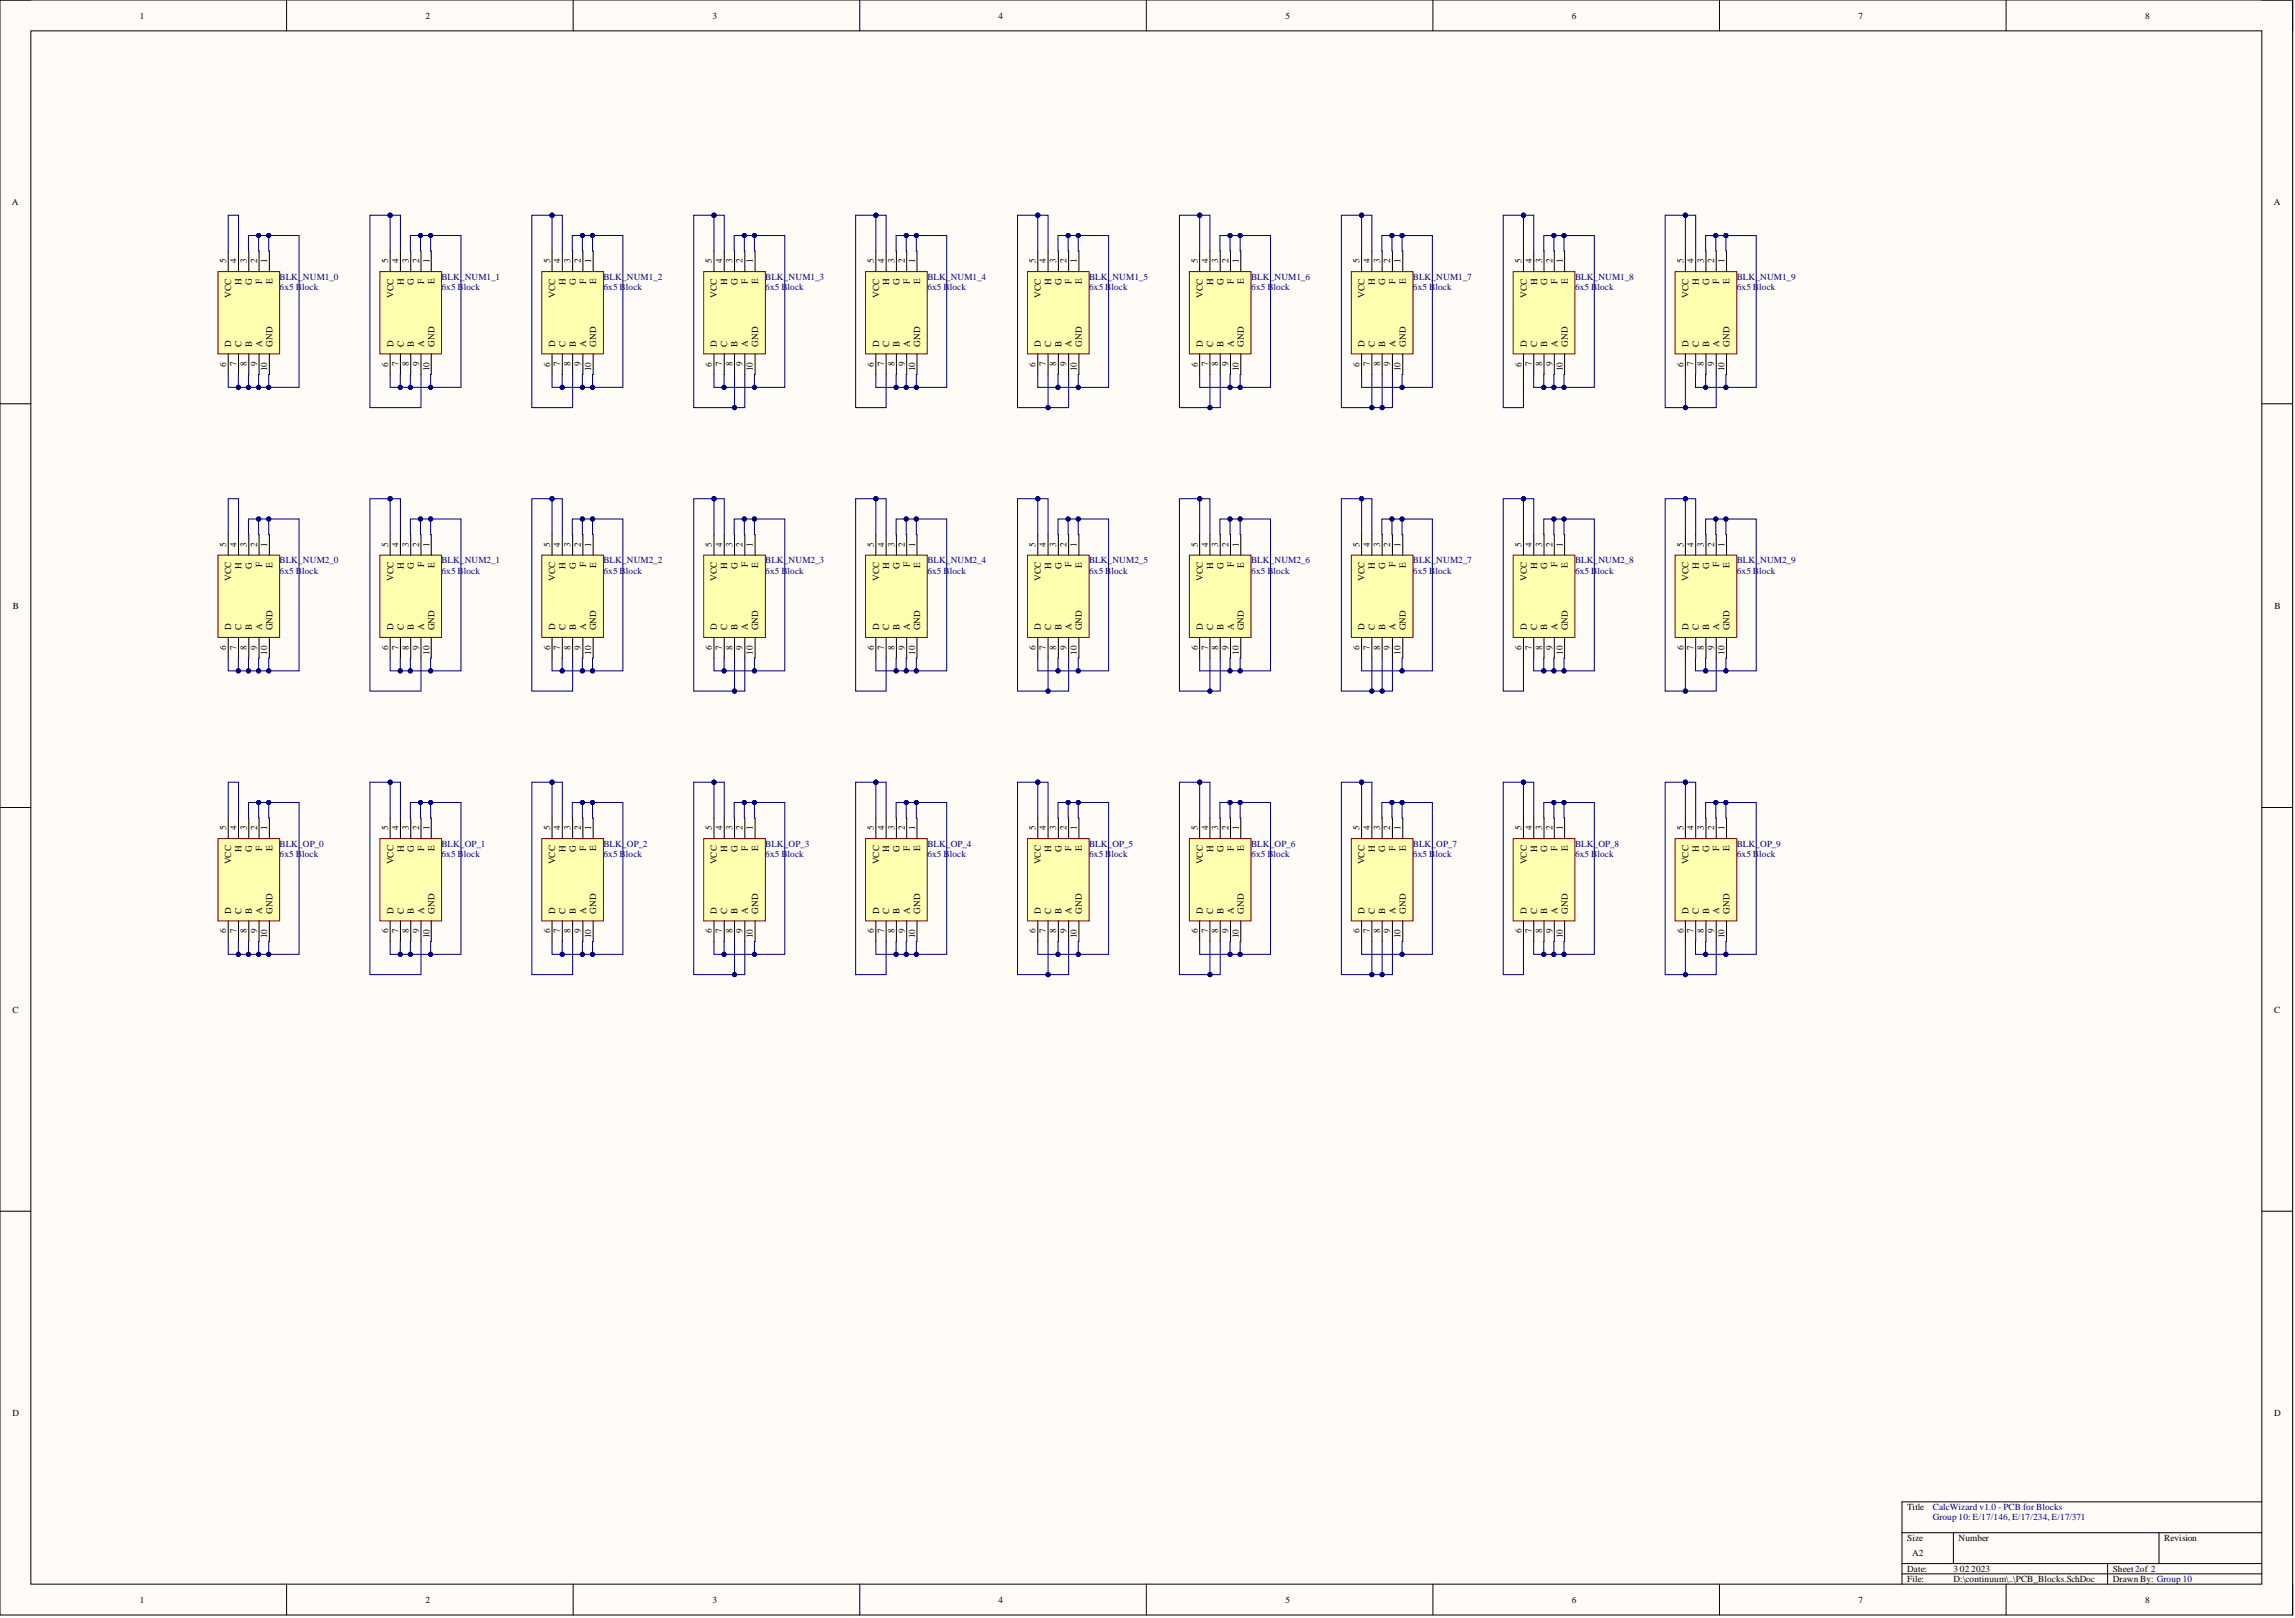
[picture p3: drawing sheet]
<svg xmlns="http://www.w3.org/2000/svg" width="566mm" height="399mm" viewBox="0 0 566 399" stroke-linecap="round" stroke-linejoin="round" font-family="sans-serif">
<defs><g id="words">
<g font-size="2.3">
<text x="34.5" y="4.6">1</text>
<text x="105" y="4.6">2</text>
<text x="175.8" y="4.6">3</text>
<text x="246.4" y="4.6">4</text>
<text x="317.1" y="4.6">5</text>
<text x="387.8" y="4.6">6</text>
<text x="458.5" y="4.6">7</text>
<text x="529.3" y="4.6">8</text>
<text x="3" y="50.6">A</text>
<text x="561" y="50.6">A</text>
<text x="55.8" y="64.9" transform="rotate(-90 55.8 64.9)">5</text>
<text x="58.3" y="64.9" transform="rotate(-90 58.3 64.9)">4</text>
<text x="60.9" y="64.9" transform="rotate(-90 60.9 64.9)">3</text>
<text x="63.4" y="64.9" transform="rotate(-90 63.4 64.9)">2</text>
<text x="65.9" y="64.9" transform="rotate(-90 65.9 64.9)">1</text>
<text x="95.8" y="64.9" transform="rotate(-90 95.8 64.9)">5</text>
<text x="98.3" y="64.9" transform="rotate(-90 98.3 64.9)">4</text>
<text x="100.9" y="64.9" transform="rotate(-90 100.9 64.9)">3</text>
<text x="103.4" y="64.9" transform="rotate(-90 103.4 64.9)">2</text>
<text x="105.9" y="64.9" transform="rotate(-90 105.9 64.9)">1</text>
<text x="135.7" y="64.9" transform="rotate(-90 135.7 64.9)">5</text>
<text x="138.2" y="64.9" transform="rotate(-90 138.2 64.9)">4</text>
<text x="140.8" y="64.9" transform="rotate(-90 140.8 64.9)">3</text>
<text x="143.3" y="64.9" transform="rotate(-90 143.3 64.9)">2</text>
<text x="145.8" y="64.9" transform="rotate(-90 145.8 64.9)">1</text>
<text x="175.6" y="64.9" transform="rotate(-90 175.6 64.9)">5</text>
<text x="178.1" y="64.9" transform="rotate(-90 178.1 64.9)">4</text>
<text x="180.7" y="64.9" transform="rotate(-90 180.7 64.9)">3</text>
<text x="183.2" y="64.9" transform="rotate(-90 183.2 64.9)">2</text>
<text x="185.8" y="64.9" transform="rotate(-90 185.8 64.9)">1</text>
<text x="215.6" y="64.9" transform="rotate(-90 215.6 64.9)">5</text>
<text x="218.1" y="64.9" transform="rotate(-90 218.1 64.9)">4</text>
<text x="220.7" y="64.9" transform="rotate(-90 220.7 64.9)">3</text>
<text x="223.2" y="64.9" transform="rotate(-90 223.2 64.9)">2</text>
<text x="225.7" y="64.9" transform="rotate(-90 225.7 64.9)">1</text>
<text x="255.5" y="64.9" transform="rotate(-90 255.5 64.9)">5</text>
<text x="258" y="64.9" transform="rotate(-90 258 64.9)">4</text>
<text x="260.6" y="64.9" transform="rotate(-90 260.6 64.9)">3</text>
<text x="263.1" y="64.9" transform="rotate(-90 263.1 64.9)">2</text>
<text x="265.7" y="64.9" transform="rotate(-90 265.7 64.9)">1</text>
<text x="295.5" y="64.9" transform="rotate(-90 295.5 64.9)">5</text>
<text x="298" y="64.9" transform="rotate(-90 298 64.9)">4</text>
<text x="300.6" y="64.9" transform="rotate(-90 300.6 64.9)">3</text>
<text x="303.1" y="64.9" transform="rotate(-90 303.1 64.9)">2</text>
<text x="305.6" y="64.9" transform="rotate(-90 305.6 64.9)">1</text>
<text x="335.4" y="64.9" transform="rotate(-90 335.4 64.9)">5</text>
<text x="337.9" y="64.9" transform="rotate(-90 337.9 64.9)">4</text>
<text x="340.5" y="64.9" transform="rotate(-90 340.5 64.9)">3</text>
<text x="343" y="64.9" transform="rotate(-90 343 64.9)">2</text>
<text x="345.6" y="64.9" transform="rotate(-90 345.6 64.9)">1</text>
<text x="375.4" y="64.9" transform="rotate(-90 375.4 64.9)">5</text>
<text x="377.9" y="64.9" transform="rotate(-90 377.9 64.9)">4</text>
<text x="380.5" y="64.9" transform="rotate(-90 380.5 64.9)">3</text>
<text x="383" y="64.9" transform="rotate(-90 383 64.9)">2</text>
<text x="385.5" y="64.9" transform="rotate(-90 385.5 64.9)">1</text>
<text x="415.3" y="64.9" transform="rotate(-90 415.3 64.9)">5</text>
<text x="417.8" y="64.9" transform="rotate(-90 417.8 64.9)">4</text>
<text x="420.4" y="64.9" transform="rotate(-90 420.4 64.9)">3</text>
<text x="422.9" y="64.9" transform="rotate(-90 422.9 64.9)">2</text>
<text x="425.4" y="64.9" transform="rotate(-90 425.4 64.9)">1</text>
<text x="59.6" y="70.3" transform="rotate(-90 59.6 70.3)">H</text>
<text x="62.1" y="70.3" transform="rotate(-90 62.1 70.3)">G</text>
<text x="64.7" y="69.9" transform="rotate(-90 64.7 69.9)">F</text>
<text x="67.2" y="70.1" transform="rotate(-90 67.2 70.1)">E</text>
<text x="99.6" y="70.3" transform="rotate(-90 99.6 70.3)">H</text>
<text x="102.1" y="70.3" transform="rotate(-90 102.1 70.3)">G</text>
<text x="104.7" y="69.9" transform="rotate(-90 104.7 69.9)">F</text>
<text x="107.2" y="70.1" transform="rotate(-90 107.2 70.1)">E</text>
<text x="139.5" y="70.3" transform="rotate(-90 139.5 70.3)">H</text>
<text x="142" y="70.3" transform="rotate(-90 142 70.3)">G</text>
<text x="144.6" y="69.9" transform="rotate(-90 144.6 69.9)">F</text>
<text x="147.1" y="70.1" transform="rotate(-90 147.1 70.1)">E</text>
<text x="179.4" y="70.3" transform="rotate(-90 179.4 70.3)">H</text>
<text x="181.9" y="70.3" transform="rotate(-90 181.9 70.3)">G</text>
<text x="184.5" y="69.9" transform="rotate(-90 184.5 69.9)">F</text>
<text x="187" y="70.1" transform="rotate(-90 187 70.1)">E</text>
<text x="219.4" y="70.3" transform="rotate(-90 219.4 70.3)">H</text>
<text x="221.9" y="70.3" transform="rotate(-90 221.9 70.3)">G</text>
<text x="224.5" y="69.9" transform="rotate(-90 224.5 69.9)">F</text>
<text x="227" y="70.1" transform="rotate(-90 227 70.1)">E</text>
<text x="259.3" y="70.3" transform="rotate(-90 259.3 70.3)">H</text>
<text x="261.8" y="70.3" transform="rotate(-90 261.8 70.3)">G</text>
<text x="264.4" y="69.9" transform="rotate(-90 264.4 69.9)">F</text>
<text x="266.9" y="70.1" transform="rotate(-90 266.9 70.1)">E</text>
<text x="299.3" y="70.3" transform="rotate(-90 299.3 70.3)">H</text>
<text x="301.8" y="70.3" transform="rotate(-90 301.8 70.3)">G</text>
<text x="304.4" y="69.9" transform="rotate(-90 304.4 69.9)">F</text>
<text x="306.9" y="70.1" transform="rotate(-90 306.9 70.1)">E</text>
<text x="339.2" y="70.3" transform="rotate(-90 339.2 70.3)">H</text>
<text x="341.7" y="70.3" transform="rotate(-90 341.7 70.3)">G</text>
<text x="344.3" y="69.9" transform="rotate(-90 344.3 69.9)">F</text>
<text x="346.8" y="70.1" transform="rotate(-90 346.8 70.1)">E</text>
<text x="379.2" y="70.3" transform="rotate(-90 379.2 70.3)">H</text>
<text x="381.7" y="70.3" transform="rotate(-90 381.7 70.3)">G</text>
<text x="384.3" y="69.9" transform="rotate(-90 384.3 69.9)">F</text>
<text x="386.8" y="70.1" transform="rotate(-90 386.8 70.1)">E</text>
<text x="419.1" y="70.3" transform="rotate(-90 419.1 70.3)">H</text>
<text x="421.6" y="70.3" transform="rotate(-90 421.6 70.3)">G</text>
<text x="424.2" y="69.9" transform="rotate(-90 424.2 69.9)">F</text>
<text x="426.7" y="70.1" transform="rotate(-90 426.7 70.1)">E</text>
<text x="57.1" y="73.4" transform="rotate(-90 57.1 73.4)">VCC</text>
<text x="97.1" y="73.4" transform="rotate(-90 97.1 73.4)">VCC</text>
<text x="137" y="73.4" transform="rotate(-90 137 73.4)">VCC</text>
<text x="176.9" y="73.4" transform="rotate(-90 176.9 73.4)">VCC</text>
<text x="216.9" y="73.4" transform="rotate(-90 216.9 73.4)">VCC</text>
<text x="256.8" y="73.4" transform="rotate(-90 256.8 73.4)">VCC</text>
<text x="296.8" y="73.4" transform="rotate(-90 296.8 73.4)">VCC</text>
<text x="336.7" y="73.4" transform="rotate(-90 336.7 73.4)">VCC</text>
<text x="376.7" y="73.4" transform="rotate(-90 376.7 73.4)">VCC</text>
<text x="416.6" y="73.4" transform="rotate(-90 416.6 73.4)">VCC</text>
<text x="57.1" y="85.5" transform="rotate(-90 57.1 85.5)">D</text>
<text x="59.6" y="85.5" transform="rotate(-90 59.6 85.5)">C</text>
<text x="62.1" y="85.5" transform="rotate(-90 62.1 85.5)">B</text>
<text x="64.7" y="85.5" transform="rotate(-90 64.7 85.5)">A</text>
<text x="67.2" y="85.5" transform="rotate(-90 67.2 85.5)">GND</text>
<text x="97.1" y="85.5" transform="rotate(-90 97.1 85.5)">D</text>
<text x="99.6" y="85.5" transform="rotate(-90 99.6 85.5)">C</text>
<text x="102.1" y="85.5" transform="rotate(-90 102.1 85.5)">B</text>
<text x="104.7" y="85.5" transform="rotate(-90 104.7 85.5)">A</text>
<text x="107.2" y="85.5" transform="rotate(-90 107.2 85.5)">GND</text>
<text x="137" y="85.5" transform="rotate(-90 137 85.5)">D</text>
<text x="139.5" y="85.5" transform="rotate(-90 139.5 85.5)">C</text>
<text x="142" y="85.5" transform="rotate(-90 142 85.5)">B</text>
<text x="144.6" y="85.5" transform="rotate(-90 144.6 85.5)">A</text>
<text x="147.1" y="85.5" transform="rotate(-90 147.1 85.5)">GND</text>
<text x="176.9" y="85.5" transform="rotate(-90 176.9 85.5)">D</text>
<text x="179.4" y="85.5" transform="rotate(-90 179.4 85.5)">C</text>
<text x="181.9" y="85.5" transform="rotate(-90 181.9 85.5)">B</text>
<text x="184.5" y="85.5" transform="rotate(-90 184.5 85.5)">A</text>
<text x="187" y="85.5" transform="rotate(-90 187 85.5)">GND</text>
<text x="216.9" y="85.5" transform="rotate(-90 216.9 85.5)">D</text>
<text x="219.4" y="85.5" transform="rotate(-90 219.4 85.5)">C</text>
<text x="221.9" y="85.5" transform="rotate(-90 221.9 85.5)">B</text>
<text x="224.5" y="85.5" transform="rotate(-90 224.5 85.5)">A</text>
<text x="227" y="85.5" transform="rotate(-90 227 85.5)">GND</text>
<text x="256.8" y="85.5" transform="rotate(-90 256.8 85.5)">D</text>
<text x="259.3" y="85.5" transform="rotate(-90 259.3 85.5)">C</text>
<text x="261.8" y="85.5" transform="rotate(-90 261.8 85.5)">B</text>
<text x="264.4" y="85.5" transform="rotate(-90 264.4 85.5)">A</text>
<text x="266.9" y="85.5" transform="rotate(-90 266.9 85.5)">GND</text>
<text x="296.8" y="85.5" transform="rotate(-90 296.8 85.5)">D</text>
<text x="299.3" y="85.5" transform="rotate(-90 299.3 85.5)">C</text>
<text x="301.8" y="85.5" transform="rotate(-90 301.8 85.5)">B</text>
<text x="304.4" y="85.5" transform="rotate(-90 304.4 85.5)">A</text>
<text x="306.9" y="85.5" transform="rotate(-90 306.9 85.5)">GND</text>
<text x="336.7" y="85.5" transform="rotate(-90 336.7 85.5)">D</text>
<text x="339.2" y="85.5" transform="rotate(-90 339.2 85.5)">C</text>
<text x="341.7" y="85.5" transform="rotate(-90 341.7 85.5)">B</text>
<text x="344.3" y="85.5" transform="rotate(-90 344.3 85.5)">A</text>
<text x="346.8" y="85.5" transform="rotate(-90 346.8 85.5)">GND</text>
<text x="376.7" y="85.5" transform="rotate(-90 376.7 85.5)">D</text>
<text x="379.2" y="85.5" transform="rotate(-90 379.2 85.5)">C</text>
<text x="381.7" y="85.5" transform="rotate(-90 381.7 85.5)">B</text>
<text x="384.3" y="85.5" transform="rotate(-90 384.3 85.5)">A</text>
<text x="386.8" y="85.5" transform="rotate(-90 386.8 85.5)">GND</text>
<text x="416.6" y="85.5" transform="rotate(-90 416.6 85.5)">D</text>
<text x="419.1" y="85.5" transform="rotate(-90 419.1 85.5)">C</text>
<text x="421.6" y="85.5" transform="rotate(-90 421.6 85.5)">B</text>
<text x="424.2" y="85.5" transform="rotate(-90 424.2 85.5)">A</text>
<text x="426.7" y="85.5" transform="rotate(-90 426.7 85.5)">GND</text>
<text x="55.8" y="90.4" transform="rotate(-90 55.8 90.4)">6</text>
<text x="58.3" y="90.3" transform="rotate(-90 58.3 90.3)">7</text>
<text x="60.9" y="90.3" transform="rotate(-90 60.9 90.3)">8</text>
<text x="63.4" y="90.3" transform="rotate(-90 63.4 90.3)">9</text>
<text x="65.9" y="91.5" transform="rotate(-90 65.9 91.5)">10</text>
<text x="95.8" y="90.4" transform="rotate(-90 95.8 90.4)">6</text>
<text x="98.3" y="90.3" transform="rotate(-90 98.3 90.3)">7</text>
<text x="100.9" y="90.3" transform="rotate(-90 100.9 90.3)">8</text>
<text x="103.4" y="90.3" transform="rotate(-90 103.4 90.3)">9</text>
<text x="105.9" y="91.5" transform="rotate(-90 105.9 91.5)">10</text>
<text x="135.7" y="90.4" transform="rotate(-90 135.7 90.4)">6</text>
<text x="138.2" y="90.3" transform="rotate(-90 138.2 90.3)">7</text>
<text x="140.8" y="90.3" transform="rotate(-90 140.8 90.3)">8</text>
<text x="143.3" y="90.3" transform="rotate(-90 143.3 90.3)">9</text>
<text x="145.8" y="91.5" transform="rotate(-90 145.8 91.5)">10</text>
<text x="175.6" y="90.4" transform="rotate(-90 175.6 90.4)">6</text>
<text x="178.1" y="90.3" transform="rotate(-90 178.1 90.3)">7</text>
<text x="180.7" y="90.3" transform="rotate(-90 180.7 90.3)">8</text>
<text x="183.2" y="90.3" transform="rotate(-90 183.2 90.3)">9</text>
<text x="185.8" y="91.5" transform="rotate(-90 185.8 91.5)">10</text>
<text x="215.6" y="90.4" transform="rotate(-90 215.6 90.4)">6</text>
<text x="218.1" y="90.3" transform="rotate(-90 218.1 90.3)">7</text>
<text x="220.7" y="90.3" transform="rotate(-90 220.7 90.3)">8</text>
<text x="223.2" y="90.3" transform="rotate(-90 223.2 90.3)">9</text>
<text x="225.7" y="91.5" transform="rotate(-90 225.7 91.5)">10</text>
<text x="255.5" y="90.4" transform="rotate(-90 255.5 90.4)">6</text>
<text x="258" y="90.3" transform="rotate(-90 258 90.3)">7</text>
<text x="260.6" y="90.3" transform="rotate(-90 260.6 90.3)">8</text>
<text x="263.1" y="90.3" transform="rotate(-90 263.1 90.3)">9</text>
<text x="265.7" y="91.5" transform="rotate(-90 265.7 91.5)">10</text>
<text x="295.5" y="90.4" transform="rotate(-90 295.5 90.4)">6</text>
<text x="298" y="90.3" transform="rotate(-90 298 90.3)">7</text>
<text x="300.6" y="90.3" transform="rotate(-90 300.6 90.3)">8</text>
<text x="303.1" y="90.3" transform="rotate(-90 303.1 90.3)">9</text>
<text x="305.6" y="91.5" transform="rotate(-90 305.6 91.5)">10</text>
<text x="335.4" y="90.4" transform="rotate(-90 335.4 90.4)">6</text>
<text x="337.9" y="90.3" transform="rotate(-90 337.9 90.3)">7</text>
<text x="340.5" y="90.3" transform="rotate(-90 340.5 90.3)">8</text>
<text x="343" y="90.3" transform="rotate(-90 343 90.3)">9</text>
<text x="345.6" y="91.5" transform="rotate(-90 345.6 91.5)">10</text>
<text x="375.4" y="90.4" transform="rotate(-90 375.4 90.4)">6</text>
<text x="377.9" y="90.3" transform="rotate(-90 377.9 90.3)">7</text>
<text x="380.5" y="90.3" transform="rotate(-90 380.5 90.3)">8</text>
<text x="383" y="90.3" transform="rotate(-90 383 90.3)">9</text>
<text x="385.5" y="91.5" transform="rotate(-90 385.5 91.5)">10</text>
<text x="415.3" y="90.4" transform="rotate(-90 415.3 90.4)">6</text>
<text x="417.8" y="90.3" transform="rotate(-90 417.8 90.3)">7</text>
<text x="420.4" y="90.3" transform="rotate(-90 420.4 90.3)">8</text>
<text x="422.9" y="90.3" transform="rotate(-90 422.9 90.3)">9</text>
<text x="425.4" y="91.5" transform="rotate(-90 425.4 91.5)">10</text>
<text x="55.8" y="134.9" transform="rotate(-90 55.8 134.9)">5</text>
<text x="58.3" y="134.9" transform="rotate(-90 58.3 134.9)">4</text>
<text x="60.9" y="134.9" transform="rotate(-90 60.9 134.9)">3</text>
<text x="63.4" y="134.9" transform="rotate(-90 63.4 134.9)">2</text>
<text x="65.9" y="134.9" transform="rotate(-90 65.9 134.9)">1</text>
<text x="95.8" y="134.9" transform="rotate(-90 95.8 134.9)">5</text>
<text x="98.3" y="134.9" transform="rotate(-90 98.3 134.9)">4</text>
<text x="100.9" y="134.9" transform="rotate(-90 100.9 134.9)">3</text>
<text x="103.4" y="134.9" transform="rotate(-90 103.4 134.9)">2</text>
<text x="105.9" y="134.9" transform="rotate(-90 105.9 134.9)">1</text>
<text x="135.7" y="134.9" transform="rotate(-90 135.7 134.9)">5</text>
<text x="138.2" y="134.9" transform="rotate(-90 138.2 134.9)">4</text>
<text x="140.8" y="134.9" transform="rotate(-90 140.8 134.9)">3</text>
<text x="143.3" y="134.9" transform="rotate(-90 143.3 134.9)">2</text>
<text x="145.8" y="134.9" transform="rotate(-90 145.8 134.9)">1</text>
<text x="175.6" y="134.9" transform="rotate(-90 175.6 134.9)">5</text>
<text x="178.1" y="134.9" transform="rotate(-90 178.1 134.9)">4</text>
<text x="180.7" y="134.9" transform="rotate(-90 180.7 134.9)">3</text>
<text x="183.2" y="134.9" transform="rotate(-90 183.2 134.9)">2</text>
<text x="185.8" y="134.9" transform="rotate(-90 185.8 134.9)">1</text>
<text x="215.6" y="134.9" transform="rotate(-90 215.6 134.9)">5</text>
<text x="218.1" y="134.9" transform="rotate(-90 218.1 134.9)">4</text>
<text x="220.7" y="134.9" transform="rotate(-90 220.7 134.9)">3</text>
<text x="223.2" y="134.9" transform="rotate(-90 223.2 134.9)">2</text>
<text x="225.7" y="134.9" transform="rotate(-90 225.7 134.9)">1</text>
<text x="255.5" y="134.9" transform="rotate(-90 255.5 134.9)">5</text>
<text x="258" y="134.9" transform="rotate(-90 258 134.9)">4</text>
<text x="260.6" y="134.9" transform="rotate(-90 260.6 134.9)">3</text>
<text x="263.1" y="134.9" transform="rotate(-90 263.1 134.9)">2</text>
<text x="265.7" y="134.9" transform="rotate(-90 265.7 134.9)">1</text>
<text x="295.5" y="134.9" transform="rotate(-90 295.5 134.9)">5</text>
<text x="298" y="134.9" transform="rotate(-90 298 134.9)">4</text>
<text x="300.6" y="134.9" transform="rotate(-90 300.6 134.9)">3</text>
<text x="303.1" y="134.9" transform="rotate(-90 303.1 134.9)">2</text>
<text x="305.6" y="134.9" transform="rotate(-90 305.6 134.9)">1</text>
<text x="335.4" y="134.9" transform="rotate(-90 335.4 134.9)">5</text>
<text x="337.9" y="134.9" transform="rotate(-90 337.9 134.9)">4</text>
<text x="340.5" y="134.9" transform="rotate(-90 340.5 134.9)">3</text>
<text x="343" y="134.9" transform="rotate(-90 343 134.9)">2</text>
<text x="345.6" y="134.9" transform="rotate(-90 345.6 134.9)">1</text>
<text x="375.4" y="134.9" transform="rotate(-90 375.4 134.9)">5</text>
<text x="377.9" y="134.9" transform="rotate(-90 377.9 134.9)">4</text>
<text x="380.5" y="134.9" transform="rotate(-90 380.5 134.9)">3</text>
<text x="383" y="134.9" transform="rotate(-90 383 134.9)">2</text>
<text x="385.5" y="134.9" transform="rotate(-90 385.5 134.9)">1</text>
<text x="415.3" y="134.9" transform="rotate(-90 415.3 134.9)">5</text>
<text x="417.8" y="134.9" transform="rotate(-90 417.8 134.9)">4</text>
<text x="420.4" y="134.9" transform="rotate(-90 420.4 134.9)">3</text>
<text x="422.9" y="134.9" transform="rotate(-90 422.9 134.9)">2</text>
<text x="425.4" y="134.9" transform="rotate(-90 425.4 134.9)">1</text>
<text x="57.1" y="143.3" transform="rotate(-90 57.1 143.3)">VCC</text>
<text x="59.6" y="140.3" transform="rotate(-90 59.6 140.3)">H</text>
<text x="62.1" y="140.3" transform="rotate(-90 62.1 140.3)">G</text>
<text x="64.7" y="139.9" transform="rotate(-90 64.7 139.9)">F</text>
<text x="67.2" y="140" transform="rotate(-90 67.2 140)">E</text>
<text x="97.1" y="143.3" transform="rotate(-90 97.1 143.3)">VCC</text>
<text x="99.6" y="140.3" transform="rotate(-90 99.6 140.3)">H</text>
<text x="102.1" y="140.3" transform="rotate(-90 102.1 140.3)">G</text>
<text x="104.7" y="139.9" transform="rotate(-90 104.7 139.9)">F</text>
<text x="107.2" y="140" transform="rotate(-90 107.2 140)">E</text>
<text x="137" y="143.3" transform="rotate(-90 137 143.3)">VCC</text>
<text x="139.5" y="140.3" transform="rotate(-90 139.5 140.3)">H</text>
<text x="142" y="140.3" transform="rotate(-90 142 140.3)">G</text>
<text x="144.6" y="139.9" transform="rotate(-90 144.6 139.9)">F</text>
<text x="147.1" y="140" transform="rotate(-90 147.1 140)">E</text>
<text x="176.9" y="143.3" transform="rotate(-90 176.9 143.3)">VCC</text>
<text x="179.4" y="140.3" transform="rotate(-90 179.4 140.3)">H</text>
<text x="181.9" y="140.3" transform="rotate(-90 181.9 140.3)">G</text>
<text x="184.5" y="139.9" transform="rotate(-90 184.5 139.9)">F</text>
<text x="187" y="140" transform="rotate(-90 187 140)">E</text>
<text x="216.9" y="143.3" transform="rotate(-90 216.9 143.3)">VCC</text>
<text x="219.4" y="140.3" transform="rotate(-90 219.4 140.3)">H</text>
<text x="221.9" y="140.3" transform="rotate(-90 221.9 140.3)">G</text>
<text x="224.5" y="139.9" transform="rotate(-90 224.5 139.9)">F</text>
<text x="227" y="140" transform="rotate(-90 227 140)">E</text>
<text x="256.8" y="143.3" transform="rotate(-90 256.8 143.3)">VCC</text>
<text x="259.3" y="140.3" transform="rotate(-90 259.3 140.3)">H</text>
<text x="261.8" y="140.3" transform="rotate(-90 261.8 140.3)">G</text>
<text x="264.4" y="139.9" transform="rotate(-90 264.4 139.9)">F</text>
<text x="266.9" y="140" transform="rotate(-90 266.9 140)">E</text>
<text x="296.8" y="143.3" transform="rotate(-90 296.8 143.3)">VCC</text>
<text x="299.3" y="140.3" transform="rotate(-90 299.3 140.3)">H</text>
<text x="301.8" y="140.3" transform="rotate(-90 301.8 140.3)">G</text>
<text x="304.4" y="139.9" transform="rotate(-90 304.4 139.9)">F</text>
<text x="306.9" y="140" transform="rotate(-90 306.9 140)">E</text>
<text x="336.7" y="143.3" transform="rotate(-90 336.7 143.3)">VCC</text>
<text x="339.2" y="140.3" transform="rotate(-90 339.2 140.3)">H</text>
<text x="341.7" y="140.3" transform="rotate(-90 341.7 140.3)">G</text>
<text x="344.3" y="139.9" transform="rotate(-90 344.3 139.9)">F</text>
<text x="346.8" y="140" transform="rotate(-90 346.8 140)">E</text>
<text x="376.7" y="143.3" transform="rotate(-90 376.7 143.3)">VCC</text>
<text x="379.2" y="140.3" transform="rotate(-90 379.2 140.3)">H</text>
<text x="381.7" y="140.3" transform="rotate(-90 381.7 140.3)">G</text>
<text x="384.3" y="139.9" transform="rotate(-90 384.3 139.9)">F</text>
<text x="386.8" y="140" transform="rotate(-90 386.8 140)">E</text>
<text x="416.6" y="143.3" transform="rotate(-90 416.6 143.3)">VCC</text>
<text x="419.1" y="140.3" transform="rotate(-90 419.1 140.3)">H</text>
<text x="421.6" y="140.3" transform="rotate(-90 421.6 140.3)">G</text>
<text x="424.2" y="139.9" transform="rotate(-90 424.2 139.9)">F</text>
<text x="426.7" y="140" transform="rotate(-90 426.7 140)">E</text>
<text x="3.1" y="150.1">B</text>
<text x="57.1" y="155.4" transform="rotate(-90 57.1 155.4)">D</text>
<text x="59.6" y="155.4" transform="rotate(-90 59.6 155.4)">C</text>
<text x="62.1" y="155.4" transform="rotate(-90 62.1 155.4)">B</text>
<text x="64.7" y="155.4" transform="rotate(-90 64.7 155.4)">A</text>
<text x="67.2" y="155.4" transform="rotate(-90 67.2 155.4)">GND</text>
<text x="97.1" y="155.4" transform="rotate(-90 97.1 155.4)">D</text>
<text x="99.6" y="155.4" transform="rotate(-90 99.6 155.4)">C</text>
<text x="102.1" y="155.4" transform="rotate(-90 102.1 155.4)">B</text>
<text x="104.7" y="155.4" transform="rotate(-90 104.7 155.4)">A</text>
<text x="107.2" y="155.4" transform="rotate(-90 107.2 155.4)">GND</text>
<text x="137" y="155.4" transform="rotate(-90 137 155.4)">D</text>
<text x="139.5" y="155.4" transform="rotate(-90 139.5 155.4)">C</text>
<text x="142" y="155.4" transform="rotate(-90 142 155.4)">B</text>
<text x="144.6" y="155.4" transform="rotate(-90 144.6 155.4)">A</text>
<text x="147.1" y="155.4" transform="rotate(-90 147.1 155.4)">GND</text>
<text x="176.9" y="155.4" transform="rotate(-90 176.9 155.4)">D</text>
<text x="179.4" y="155.4" transform="rotate(-90 179.4 155.4)">C</text>
<text x="181.9" y="155.4" transform="rotate(-90 181.9 155.4)">B</text>
<text x="184.5" y="155.4" transform="rotate(-90 184.5 155.4)">A</text>
<text x="187" y="155.4" transform="rotate(-90 187 155.4)">GND</text>
<text x="216.9" y="155.4" transform="rotate(-90 216.9 155.4)">D</text>
<text x="219.4" y="155.4" transform="rotate(-90 219.4 155.4)">C</text>
<text x="221.9" y="155.4" transform="rotate(-90 221.9 155.4)">B</text>
<text x="224.5" y="155.4" transform="rotate(-90 224.5 155.4)">A</text>
<text x="227" y="155.4" transform="rotate(-90 227 155.4)">GND</text>
<text x="256.8" y="155.4" transform="rotate(-90 256.8 155.4)">D</text>
<text x="259.3" y="155.4" transform="rotate(-90 259.3 155.4)">C</text>
<text x="261.8" y="155.4" transform="rotate(-90 261.8 155.4)">B</text>
<text x="264.4" y="155.4" transform="rotate(-90 264.4 155.4)">A</text>
<text x="266.9" y="155.4" transform="rotate(-90 266.9 155.4)">GND</text>
<text x="296.8" y="155.4" transform="rotate(-90 296.8 155.4)">D</text>
<text x="299.3" y="155.4" transform="rotate(-90 299.3 155.4)">C</text>
<text x="301.8" y="155.4" transform="rotate(-90 301.8 155.4)">B</text>
<text x="304.4" y="155.4" transform="rotate(-90 304.4 155.4)">A</text>
<text x="306.9" y="155.4" transform="rotate(-90 306.9 155.4)">GND</text>
<text x="336.7" y="155.4" transform="rotate(-90 336.7 155.4)">D</text>
<text x="339.2" y="155.4" transform="rotate(-90 339.2 155.4)">C</text>
<text x="341.7" y="155.4" transform="rotate(-90 341.7 155.4)">B</text>
<text x="344.3" y="155.4" transform="rotate(-90 344.3 155.4)">A</text>
<text x="346.8" y="155.4" transform="rotate(-90 346.8 155.4)">GND</text>
<text x="376.7" y="155.4" transform="rotate(-90 376.7 155.4)">D</text>
<text x="379.2" y="155.4" transform="rotate(-90 379.2 155.4)">C</text>
<text x="381.7" y="155.4" transform="rotate(-90 381.7 155.4)">B</text>
<text x="384.3" y="155.4" transform="rotate(-90 384.3 155.4)">A</text>
<text x="386.8" y="155.4" transform="rotate(-90 386.8 155.4)">GND</text>
<text x="416.6" y="155.4" transform="rotate(-90 416.6 155.4)">D</text>
<text x="419.1" y="155.4" transform="rotate(-90 419.1 155.4)">C</text>
<text x="421.6" y="155.4" transform="rotate(-90 421.6 155.4)">B</text>
<text x="424.2" y="155.4" transform="rotate(-90 424.2 155.4)">A</text>
<text x="426.7" y="155.4" transform="rotate(-90 426.7 155.4)">GND</text>
<text x="561.1" y="150.1">B</text>
<text x="55.8" y="160.2" transform="rotate(-90 55.8 160.2)">6</text>
<text x="58.3" y="160.2" transform="rotate(-90 58.3 160.2)">7</text>
<text x="60.9" y="160.2" transform="rotate(-90 60.9 160.2)">8</text>
<text x="63.4" y="160.2" transform="rotate(-90 63.4 160.2)">9</text>
<text x="65.9" y="161.4" transform="rotate(-90 65.9 161.4)">10</text>
<text x="95.8" y="160.2" transform="rotate(-90 95.8 160.2)">6</text>
<text x="98.3" y="160.2" transform="rotate(-90 98.3 160.2)">7</text>
<text x="100.9" y="160.2" transform="rotate(-90 100.9 160.2)">8</text>
<text x="103.4" y="160.2" transform="rotate(-90 103.4 160.2)">9</text>
<text x="105.9" y="161.4" transform="rotate(-90 105.9 161.4)">10</text>
<text x="135.7" y="160.2" transform="rotate(-90 135.7 160.2)">6</text>
<text x="138.2" y="160.2" transform="rotate(-90 138.2 160.2)">7</text>
<text x="140.8" y="160.2" transform="rotate(-90 140.8 160.2)">8</text>
<text x="143.3" y="160.2" transform="rotate(-90 143.3 160.2)">9</text>
<text x="145.8" y="161.4" transform="rotate(-90 145.8 161.4)">10</text>
<text x="175.6" y="160.2" transform="rotate(-90 175.6 160.2)">6</text>
<text x="178.1" y="160.2" transform="rotate(-90 178.1 160.2)">7</text>
<text x="180.7" y="160.2" transform="rotate(-90 180.7 160.2)">8</text>
<text x="183.2" y="160.2" transform="rotate(-90 183.2 160.2)">9</text>
<text x="185.8" y="161.4" transform="rotate(-90 185.8 161.4)">10</text>
<text x="215.6" y="160.2" transform="rotate(-90 215.6 160.2)">6</text>
<text x="218.1" y="160.2" transform="rotate(-90 218.1 160.2)">7</text>
<text x="220.7" y="160.2" transform="rotate(-90 220.7 160.2)">8</text>
<text x="223.2" y="160.2" transform="rotate(-90 223.2 160.2)">9</text>
<text x="225.7" y="161.4" transform="rotate(-90 225.7 161.4)">10</text>
<text x="255.5" y="160.2" transform="rotate(-90 255.5 160.2)">6</text>
<text x="258" y="160.2" transform="rotate(-90 258 160.2)">7</text>
<text x="260.6" y="160.2" transform="rotate(-90 260.6 160.2)">8</text>
<text x="263.1" y="160.2" transform="rotate(-90 263.1 160.2)">9</text>
<text x="265.7" y="161.4" transform="rotate(-90 265.7 161.4)">10</text>
<text x="295.5" y="160.2" transform="rotate(-90 295.5 160.2)">6</text>
<text x="298" y="160.2" transform="rotate(-90 298 160.2)">7</text>
<text x="300.6" y="160.2" transform="rotate(-90 300.6 160.2)">8</text>
<text x="303.1" y="160.2" transform="rotate(-90 303.1 160.2)">9</text>
<text x="305.6" y="161.4" transform="rotate(-90 305.6 161.4)">10</text>
<text x="335.4" y="160.2" transform="rotate(-90 335.4 160.2)">6</text>
<text x="337.9" y="160.2" transform="rotate(-90 337.9 160.2)">7</text>
<text x="340.5" y="160.2" transform="rotate(-90 340.5 160.2)">8</text>
<text x="343" y="160.2" transform="rotate(-90 343 160.2)">9</text>
<text x="345.6" y="161.4" transform="rotate(-90 345.6 161.4)">10</text>
<text x="375.4" y="160.2" transform="rotate(-90 375.4 160.2)">6</text>
<text x="377.9" y="160.2" transform="rotate(-90 377.9 160.2)">7</text>
<text x="380.5" y="160.2" transform="rotate(-90 380.5 160.2)">8</text>
<text x="383" y="160.2" transform="rotate(-90 383 160.2)">9</text>
<text x="385.5" y="161.4" transform="rotate(-90 385.5 161.4)">10</text>
<text x="415.3" y="160.2" transform="rotate(-90 415.3 160.2)">6</text>
<text x="417.8" y="160.2" transform="rotate(-90 417.8 160.2)">7</text>
<text x="420.4" y="160.2" transform="rotate(-90 420.4 160.2)">8</text>
<text x="422.9" y="160.2" transform="rotate(-90 422.9 160.2)">9</text>
<text x="425.4" y="161.4" transform="rotate(-90 425.4 161.4)">10</text>
<text x="55.8" y="204.8" transform="rotate(-90 55.8 204.8)">5</text>
<text x="58.3" y="204.8" transform="rotate(-90 58.3 204.8)">4</text>
<text x="60.9" y="204.8" transform="rotate(-90 60.9 204.8)">3</text>
<text x="63.4" y="204.8" transform="rotate(-90 63.4 204.8)">2</text>
<text x="64.7" y="209.8" transform="rotate(-90 64.7 209.8)">F</text>
<text x="65.9" y="204.8" transform="rotate(-90 65.9 204.8)">1</text>
<text x="67.2" y="210" transform="rotate(-90 67.2 210)">E</text>
<text x="95.8" y="204.8" transform="rotate(-90 95.8 204.8)">5</text>
<text x="98.3" y="204.8" transform="rotate(-90 98.3 204.8)">4</text>
<text x="100.9" y="204.8" transform="rotate(-90 100.9 204.8)">3</text>
<text x="103.4" y="204.8" transform="rotate(-90 103.4 204.8)">2</text>
<text x="104.7" y="209.8" transform="rotate(-90 104.7 209.8)">F</text>
<text x="105.9" y="204.8" transform="rotate(-90 105.9 204.8)">1</text>
<text x="107.2" y="210" transform="rotate(-90 107.2 210)">E</text>
<text x="135.7" y="204.8" transform="rotate(-90 135.7 204.8)">5</text>
<text x="138.2" y="204.8" transform="rotate(-90 138.2 204.8)">4</text>
<text x="140.8" y="204.8" transform="rotate(-90 140.8 204.8)">3</text>
<text x="143.3" y="204.8" transform="rotate(-90 143.3 204.8)">2</text>
<text x="144.6" y="209.8" transform="rotate(-90 144.6 209.8)">F</text>
<text x="145.8" y="204.8" transform="rotate(-90 145.8 204.8)">1</text>
<text x="147.1" y="210" transform="rotate(-90 147.1 210)">E</text>
<text x="175.6" y="204.8" transform="rotate(-90 175.6 204.8)">5</text>
<text x="178.1" y="204.8" transform="rotate(-90 178.1 204.8)">4</text>
<text x="180.7" y="204.8" transform="rotate(-90 180.7 204.8)">3</text>
<text x="183.2" y="204.8" transform="rotate(-90 183.2 204.8)">2</text>
<text x="184.5" y="209.8" transform="rotate(-90 184.5 209.8)">F</text>
<text x="185.8" y="204.8" transform="rotate(-90 185.8 204.8)">1</text>
<text x="187" y="210" transform="rotate(-90 187 210)">E</text>
<text x="215.6" y="204.8" transform="rotate(-90 215.6 204.8)">5</text>
<text x="218.1" y="204.8" transform="rotate(-90 218.1 204.8)">4</text>
<text x="220.7" y="204.8" transform="rotate(-90 220.7 204.8)">3</text>
<text x="223.2" y="204.8" transform="rotate(-90 223.2 204.8)">2</text>
<text x="224.5" y="209.8" transform="rotate(-90 224.5 209.8)">F</text>
<text x="225.7" y="204.8" transform="rotate(-90 225.7 204.8)">1</text>
<text x="227" y="210" transform="rotate(-90 227 210)">E</text>
<text x="255.5" y="204.8" transform="rotate(-90 255.5 204.8)">5</text>
<text x="258" y="204.8" transform="rotate(-90 258 204.8)">4</text>
<text x="260.6" y="204.8" transform="rotate(-90 260.6 204.8)">3</text>
<text x="263.1" y="204.8" transform="rotate(-90 263.1 204.8)">2</text>
<text x="264.4" y="209.8" transform="rotate(-90 264.4 209.8)">F</text>
<text x="265.7" y="204.8" transform="rotate(-90 265.7 204.8)">1</text>
<text x="266.9" y="210" transform="rotate(-90 266.9 210)">E</text>
<text x="295.5" y="204.8" transform="rotate(-90 295.5 204.8)">5</text>
<text x="298" y="204.8" transform="rotate(-90 298 204.8)">4</text>
<text x="300.6" y="204.8" transform="rotate(-90 300.6 204.8)">3</text>
<text x="303.1" y="204.8" transform="rotate(-90 303.1 204.8)">2</text>
<text x="304.4" y="209.8" transform="rotate(-90 304.4 209.8)">F</text>
<text x="305.6" y="204.8" transform="rotate(-90 305.6 204.8)">1</text>
<text x="306.9" y="210" transform="rotate(-90 306.9 210)">E</text>
<text x="335.4" y="204.8" transform="rotate(-90 335.4 204.8)">5</text>
<text x="337.9" y="204.8" transform="rotate(-90 337.9 204.8)">4</text>
<text x="340.5" y="204.8" transform="rotate(-90 340.5 204.8)">3</text>
<text x="343" y="204.8" transform="rotate(-90 343 204.8)">2</text>
<text x="344.3" y="209.8" transform="rotate(-90 344.3 209.8)">F</text>
<text x="345.6" y="204.8" transform="rotate(-90 345.6 204.8)">1</text>
<text x="346.8" y="210" transform="rotate(-90 346.8 210)">E</text>
<text x="375.4" y="204.8" transform="rotate(-90 375.4 204.8)">5</text>
<text x="377.9" y="204.8" transform="rotate(-90 377.9 204.8)">4</text>
<text x="380.5" y="204.8" transform="rotate(-90 380.5 204.8)">3</text>
<text x="383" y="204.8" transform="rotate(-90 383 204.8)">2</text>
<text x="384.3" y="209.8" transform="rotate(-90 384.3 209.8)">F</text>
<text x="385.5" y="204.8" transform="rotate(-90 385.5 204.8)">1</text>
<text x="386.8" y="210" transform="rotate(-90 386.8 210)">E</text>
<text x="415.3" y="204.8" transform="rotate(-90 415.3 204.8)">5</text>
<text x="417.8" y="204.8" transform="rotate(-90 417.8 204.8)">4</text>
<text x="420.4" y="204.8" transform="rotate(-90 420.4 204.8)">3</text>
<text x="422.9" y="204.8" transform="rotate(-90 422.9 204.8)">2</text>
<text x="424.2" y="209.8" transform="rotate(-90 424.2 209.8)">F</text>
<text x="425.4" y="204.8" transform="rotate(-90 425.4 204.8)">1</text>
<text x="426.7" y="210" transform="rotate(-90 426.7 210)">E</text>
<text x="57.1" y="213.2" transform="rotate(-90 57.1 213.2)">VCC</text>
<text x="59.6" y="210.2" transform="rotate(-90 59.6 210.2)">H</text>
<text x="62.1" y="210.2" transform="rotate(-90 62.1 210.2)">G</text>
<text x="97.1" y="213.2" transform="rotate(-90 97.1 213.2)">VCC</text>
<text x="99.6" y="210.2" transform="rotate(-90 99.6 210.2)">H</text>
<text x="102.1" y="210.2" transform="rotate(-90 102.1 210.2)">G</text>
<text x="137" y="213.2" transform="rotate(-90 137 213.2)">VCC</text>
<text x="139.5" y="210.2" transform="rotate(-90 139.5 210.2)">H</text>
<text x="142" y="210.2" transform="rotate(-90 142 210.2)">G</text>
<text x="176.9" y="213.2" transform="rotate(-90 176.9 213.2)">VCC</text>
<text x="179.4" y="210.2" transform="rotate(-90 179.4 210.2)">H</text>
<text x="181.9" y="210.2" transform="rotate(-90 181.9 210.2)">G</text>
<text x="216.9" y="213.2" transform="rotate(-90 216.9 213.2)">VCC</text>
<text x="219.4" y="210.2" transform="rotate(-90 219.4 210.2)">H</text>
<text x="221.9" y="210.2" transform="rotate(-90 221.9 210.2)">G</text>
<text x="256.8" y="213.2" transform="rotate(-90 256.8 213.2)">VCC</text>
<text x="259.3" y="210.2" transform="rotate(-90 259.3 210.2)">H</text>
<text x="261.8" y="210.2" transform="rotate(-90 261.8 210.2)">G</text>
<text x="296.8" y="213.2" transform="rotate(-90 296.8 213.2)">VCC</text>
<text x="299.3" y="210.2" transform="rotate(-90 299.3 210.2)">H</text>
<text x="301.8" y="210.2" transform="rotate(-90 301.8 210.2)">G</text>
<text x="336.7" y="213.2" transform="rotate(-90 336.7 213.2)">VCC</text>
<text x="339.2" y="210.2" transform="rotate(-90 339.2 210.2)">H</text>
<text x="341.7" y="210.2" transform="rotate(-90 341.7 210.2)">G</text>
<text x="376.7" y="213.2" transform="rotate(-90 376.7 213.2)">VCC</text>
<text x="379.2" y="210.2" transform="rotate(-90 379.2 210.2)">H</text>
<text x="381.7" y="210.2" transform="rotate(-90 381.7 210.2)">G</text>
<text x="416.6" y="213.2" transform="rotate(-90 416.6 213.2)">VCC</text>
<text x="419.1" y="210.2" transform="rotate(-90 419.1 210.2)">H</text>
<text x="421.6" y="210.2" transform="rotate(-90 421.6 210.2)">G</text>
<text x="57.1" y="225.3" transform="rotate(-90 57.1 225.3)">D</text>
<text x="59.6" y="225.3" transform="rotate(-90 59.6 225.3)">C</text>
<text x="62.1" y="225.3" transform="rotate(-90 62.1 225.3)">B</text>
<text x="64.7" y="225.3" transform="rotate(-90 64.7 225.3)">A</text>
<text x="67.2" y="225.3" transform="rotate(-90 67.2 225.3)">GND</text>
<text x="97.1" y="225.3" transform="rotate(-90 97.1 225.3)">D</text>
<text x="99.6" y="225.3" transform="rotate(-90 99.6 225.3)">C</text>
<text x="102.1" y="225.3" transform="rotate(-90 102.1 225.3)">B</text>
<text x="104.7" y="225.3" transform="rotate(-90 104.7 225.3)">A</text>
<text x="107.2" y="225.3" transform="rotate(-90 107.2 225.3)">GND</text>
<text x="137" y="225.3" transform="rotate(-90 137 225.3)">D</text>
<text x="139.5" y="225.3" transform="rotate(-90 139.5 225.3)">C</text>
<text x="142" y="225.3" transform="rotate(-90 142 225.3)">B</text>
<text x="144.6" y="225.3" transform="rotate(-90 144.6 225.3)">A</text>
<text x="147.1" y="225.3" transform="rotate(-90 147.1 225.3)">GND</text>
<text x="176.9" y="225.3" transform="rotate(-90 176.9 225.3)">D</text>
<text x="179.4" y="225.3" transform="rotate(-90 179.4 225.3)">C</text>
<text x="181.9" y="225.3" transform="rotate(-90 181.9 225.3)">B</text>
<text x="184.5" y="225.3" transform="rotate(-90 184.5 225.3)">A</text>
<text x="187" y="225.3" transform="rotate(-90 187 225.3)">GND</text>
<text x="216.9" y="225.3" transform="rotate(-90 216.9 225.3)">D</text>
<text x="219.4" y="225.3" transform="rotate(-90 219.4 225.3)">C</text>
<text x="221.9" y="225.3" transform="rotate(-90 221.9 225.3)">B</text>
<text x="224.5" y="225.3" transform="rotate(-90 224.5 225.3)">A</text>
<text x="227" y="225.3" transform="rotate(-90 227 225.3)">GND</text>
<text x="256.8" y="225.3" transform="rotate(-90 256.8 225.3)">D</text>
<text x="259.3" y="225.3" transform="rotate(-90 259.3 225.3)">C</text>
<text x="261.8" y="225.3" transform="rotate(-90 261.8 225.3)">B</text>
<text x="264.4" y="225.3" transform="rotate(-90 264.4 225.3)">A</text>
<text x="266.9" y="225.3" transform="rotate(-90 266.9 225.3)">GND</text>
<text x="296.8" y="225.3" transform="rotate(-90 296.8 225.3)">D</text>
<text x="299.3" y="225.3" transform="rotate(-90 299.3 225.3)">C</text>
<text x="301.8" y="225.3" transform="rotate(-90 301.8 225.3)">B</text>
<text x="304.4" y="225.3" transform="rotate(-90 304.4 225.3)">A</text>
<text x="306.9" y="225.3" transform="rotate(-90 306.9 225.3)">GND</text>
<text x="336.7" y="225.3" transform="rotate(-90 336.7 225.3)">D</text>
<text x="339.2" y="225.3" transform="rotate(-90 339.2 225.3)">C</text>
<text x="341.7" y="225.3" transform="rotate(-90 341.7 225.3)">B</text>
<text x="344.3" y="225.3" transform="rotate(-90 344.3 225.3)">A</text>
<text x="346.8" y="225.3" transform="rotate(-90 346.8 225.3)">GND</text>
<text x="376.7" y="225.3" transform="rotate(-90 376.7 225.3)">D</text>
<text x="379.2" y="225.3" transform="rotate(-90 379.2 225.3)">C</text>
<text x="381.7" y="225.3" transform="rotate(-90 381.7 225.3)">B</text>
<text x="384.3" y="225.3" transform="rotate(-90 384.3 225.3)">A</text>
<text x="386.8" y="225.3" transform="rotate(-90 386.8 225.3)">GND</text>
<text x="416.6" y="225.3" transform="rotate(-90 416.6 225.3)">D</text>
<text x="419.1" y="225.3" transform="rotate(-90 419.1 225.3)">C</text>
<text x="421.6" y="225.3" transform="rotate(-90 421.6 225.3)">B</text>
<text x="424.2" y="225.3" transform="rotate(-90 424.2 225.3)">A</text>
<text x="426.7" y="225.3" transform="rotate(-90 426.7 225.3)">GND</text>
<text x="55.8" y="230.2" transform="rotate(-90 55.8 230.2)">6</text>
<text x="58.3" y="230.2" transform="rotate(-90 58.3 230.2)">7</text>
<text x="60.9" y="230.2" transform="rotate(-90 60.9 230.2)">8</text>
<text x="63.4" y="230.2" transform="rotate(-90 63.4 230.2)">9</text>
<text x="65.9" y="231.3" transform="rotate(-90 65.9 231.3)">10</text>
<text x="95.8" y="230.2" transform="rotate(-90 95.8 230.2)">6</text>
<text x="98.3" y="230.2" transform="rotate(-90 98.3 230.2)">7</text>
<text x="100.9" y="230.2" transform="rotate(-90 100.9 230.2)">8</text>
<text x="103.4" y="230.2" transform="rotate(-90 103.4 230.2)">9</text>
<text x="105.9" y="231.3" transform="rotate(-90 105.9 231.3)">10</text>
<text x="135.7" y="230.2" transform="rotate(-90 135.7 230.2)">6</text>
<text x="138.2" y="230.2" transform="rotate(-90 138.2 230.2)">7</text>
<text x="140.8" y="230.2" transform="rotate(-90 140.8 230.2)">8</text>
<text x="143.3" y="230.2" transform="rotate(-90 143.3 230.2)">9</text>
<text x="145.8" y="231.3" transform="rotate(-90 145.8 231.3)">10</text>
<text x="175.6" y="230.2" transform="rotate(-90 175.6 230.2)">6</text>
<text x="178.1" y="230.2" transform="rotate(-90 178.1 230.2)">7</text>
<text x="180.7" y="230.2" transform="rotate(-90 180.7 230.2)">8</text>
<text x="183.2" y="230.2" transform="rotate(-90 183.2 230.2)">9</text>
<text x="185.8" y="231.3" transform="rotate(-90 185.8 231.3)">10</text>
<text x="215.6" y="230.2" transform="rotate(-90 215.6 230.2)">6</text>
<text x="218.1" y="230.2" transform="rotate(-90 218.1 230.2)">7</text>
<text x="220.7" y="230.2" transform="rotate(-90 220.7 230.2)">8</text>
<text x="223.2" y="230.2" transform="rotate(-90 223.2 230.2)">9</text>
<text x="225.7" y="231.3" transform="rotate(-90 225.7 231.3)">10</text>
<text x="255.5" y="230.2" transform="rotate(-90 255.5 230.2)">6</text>
<text x="258" y="230.2" transform="rotate(-90 258 230.2)">7</text>
<text x="260.6" y="230.2" transform="rotate(-90 260.6 230.2)">8</text>
<text x="263.1" y="230.2" transform="rotate(-90 263.1 230.2)">9</text>
<text x="265.7" y="231.3" transform="rotate(-90 265.7 231.3)">10</text>
<text x="295.5" y="230.2" transform="rotate(-90 295.5 230.2)">6</text>
<text x="298" y="230.2" transform="rotate(-90 298 230.2)">7</text>
<text x="300.6" y="230.2" transform="rotate(-90 300.6 230.2)">8</text>
<text x="303.1" y="230.2" transform="rotate(-90 303.1 230.2)">9</text>
<text x="305.6" y="231.3" transform="rotate(-90 305.6 231.3)">10</text>
<text x="335.4" y="230.2" transform="rotate(-90 335.4 230.2)">6</text>
<text x="337.9" y="230.2" transform="rotate(-90 337.9 230.2)">7</text>
<text x="340.5" y="230.2" transform="rotate(-90 340.5 230.2)">8</text>
<text x="343" y="230.2" transform="rotate(-90 343 230.2)">9</text>
<text x="345.6" y="231.3" transform="rotate(-90 345.6 231.3)">10</text>
<text x="375.4" y="230.2" transform="rotate(-90 375.4 230.2)">6</text>
<text x="377.9" y="230.2" transform="rotate(-90 377.9 230.2)">7</text>
<text x="380.5" y="230.2" transform="rotate(-90 380.5 230.2)">8</text>
<text x="383" y="230.2" transform="rotate(-90 383 230.2)">9</text>
<text x="385.5" y="231.3" transform="rotate(-90 385.5 231.3)">10</text>
<text x="415.3" y="230.2" transform="rotate(-90 415.3 230.2)">6</text>
<text x="417.8" y="230.2" transform="rotate(-90 417.8 230.2)">7</text>
<text x="420.4" y="230.2" transform="rotate(-90 420.4 230.2)">8</text>
<text x="422.9" y="230.2" transform="rotate(-90 422.9 230.2)">9</text>
<text x="425.4" y="231.3" transform="rotate(-90 425.4 231.3)">10</text>
<text x="3" y="249.7">C</text>
<text x="561.1" y="249.7">C</text>
<text x="3" y="349.2">D</text>
<text x="561.1" y="349.2">D</text>
<text x="470.5" y="372.4">Title</text>
<text x="470.5" y="380">Size</text>
<text x="471.8" y="383.8">A2</text>
<text x="483.2" y="380">Number</text>
<text x="533.9" y="380">Revision</text>
<text x="470.5" y="387.6">Date:</text>
<text x="481.9" y="387.6">3</text>
<text x="483.5" y="387.6">02</text>
<text x="486.3" y="387.6">2023</text>
<text x="521.2" y="387.6">Sheet2of 2</text>
<text x="34.5" y="395.2">1</text>
<text x="105" y="395.2">2</text>
<text x="175.8" y="395.2">3</text>
<text x="246.4" y="395.2">4</text>
<text x="317.1" y="395.2">5</text>
<text x="387.8" y="395.2">6</text>
<text x="458.5" y="395.2">7</text>
<text x="470.5" y="390.1">File:</text>
<text x="481.9" y="390.1">D:\continuum\..\PCB_Blocks.SchDoc</text>
<text x="521.2" y="390.1">Drawn By: Group 10</text>
<text x="529.3" y="395.2">8</text>
</g>
<g font-size="2.3" fill="#000080">
<text x="69" y="69">BLK_NUM1_0</text>
<text x="69" y="71.5">6x5 Block</text>
<text x="108.9" y="69">BLK_NUM1_1</text>
<text x="108.9" y="71.5">6x5 Block</text>
<text x="148.9" y="69">BLK_NUM1_2</text>
<text x="148.9" y="71.5">6x5 Block</text>
<text x="188.8" y="69">BLK_NUM1_3</text>
<text x="188.8" y="71.5">6x5 Block</text>
<text x="228.8" y="69">BLK_NUM1_4</text>
<text x="228.8" y="71.5">6x5 Block</text>
<text x="268.7" y="69">BLK_NUM1_5</text>
<text x="268.7" y="71.5">6x5 Block</text>
<text x="308.7" y="69">BLK_NUM1_6</text>
<text x="308.7" y="71.5">6x5 Block</text>
<text x="348.6" y="69">BLK_NUM1_7</text>
<text x="348.6" y="71.5">6x5 Block</text>
<text x="388.6" y="69">BLK_NUM1_8</text>
<text x="388.6" y="71.5">6x5 Block</text>
<text x="428.5" y="69">BLK_NUM1_9</text>
<text x="428.5" y="71.5">6x5 Block</text>
<text x="69" y="138.9">BLK_NUM2_0</text>
<text x="69" y="141.5">6x5 Block</text>
<text x="108.9" y="138.9">BLK_NUM2_1</text>
<text x="108.9" y="141.5">6x5 Block</text>
<text x="148.9" y="138.9">BLK_NUM2_2</text>
<text x="148.9" y="141.5">6x5 Block</text>
<text x="188.8" y="138.9">BLK_NUM2_3</text>
<text x="188.8" y="141.5">6x5 Block</text>
<text x="228.8" y="138.9">BLK_NUM2_4</text>
<text x="228.8" y="141.5">6x5 Block</text>
<text x="268.7" y="138.9">BLK_NUM2_5</text>
<text x="268.7" y="141.5">6x5 Block</text>
<text x="308.7" y="138.9">BLK_NUM2_6</text>
<text x="308.7" y="141.5">6x5 Block</text>
<text x="348.6" y="138.9">BLK_NUM2_7</text>
<text x="348.6" y="141.5">6x5 Block</text>
<text x="388.6" y="138.9">BLK_NUM2_8</text>
<text x="388.6" y="141.5">6x5 Block</text>
<text x="428.5" y="138.9">BLK_NUM2_9</text>
<text x="428.5" y="141.5">6x5 Block</text>
<text x="69" y="208.9">BLK_OP_0</text>
<text x="108.9" y="208.9">BLK_OP_1</text>
<text x="148.9" y="208.9">BLK_OP_2</text>
<text x="188.8" y="208.9">BLK_OP_3</text>
<text x="228.8" y="208.9">BLK_OP_4</text>
<text x="268.7" y="208.9">BLK_OP_5</text>
<text x="308.7" y="208.9">BLK_OP_6</text>
<text x="348.6" y="208.9">BLK_OP_7</text>
<text x="388.6" y="208.9">BLK_OP_8</text>
<text x="428.5" y="208.9">BLK_OP_9</text>
<text x="69" y="211.4">6x5 Block</text>
<text x="108.9" y="211.4">6x5 Block</text>
<text x="148.9" y="211.4">6x5 Block</text>
<text x="188.8" y="211.4">6x5 Block</text>
<text x="228.8" y="211.4">6x5 Block</text>
<text x="268.7" y="211.4">6x5 Block</text>
<text x="308.7" y="211.4">6x5 Block</text>
<text x="348.6" y="211.4">6x5 Block</text>
<text x="388.6" y="211.4">6x5 Block</text>
<text x="428.5" y="211.4">6x5 Block</text>
<text x="476.9" y="372.4">CalcWizard v1.0 - PCB for Blocks</text>
<text x="476.9" y="374.9">Group 10: E/17/146, E/17/234, E/17/371</text>
</g>
</g></defs>
<path d="M0 0h565.6v398.3h-565.6z" fill-rule="evenodd" fill="#fffcf8"/>
<path d="M0 0h565.6v398.3h-565.6z" fill="none" stroke="#000" stroke-width=".25"/>
<path d="M7.6 7.6h550.4v383h-550.4z" fill-rule="evenodd" fill="#fffcf8"/>
<g fill="none" stroke="#000" stroke-width=".25">
<path d="M0 0h7.6M70.7 0v7.6M141.4 0v7.6M212.1 0v7.6M282.8 0v7.6M353.5 0v7.6M424.2 0v7.6M494.9 0v7.6M558 0h7.6v7.6M7.6 7.6h550.4v383h-550.4zM0 99.6h7.6M558 99.6h7.6"/>
<path d="M0 199.1h7.6M558 199.1h7.6M0 298.7h7.6M558 298.7h7.6M469.2 378h88.8M481.9 378v7.6M532.7 378v7.6M558 370.4h-88.8v20.2M70.7 390.6v7.7M141.4 390.6v7.7M212.1 390.6v7.7M282.8 390.6v7.7"/>
<path d="M353.5 390.6v7.7M424.2 390.6v7.7M469.2 385.6h88.8M469.2 388.1h88.8M494.9 390.6v7.7M520 385.6v5M565.6 390.6v7.7"/>
</g>
<path d="M93.7 67h15.2v20.3h-15.2z" fill-rule="evenodd" fill="#ffffb0"/>
<path d="M93.7 67h15.2v20.3h-15.2z" fill="none" stroke="#800000" stroke-width=".25"/>
<path d="M96.3 61.9v5.1M98.8 61.9v5.1M101.3 61.9v5.1M103.9 61.9v5.1M106.4 61.9v5.1M96.3 87.3v5M98.8 87.3v5M101.3 87.3v5M103.9 87.3v5M106.4 87.3v5" fill="none" stroke="#000" stroke-width=".25"/>
<path d="M133.7 67h15.2v20.3h-15.2z" fill-rule="evenodd" fill="#ffffb0"/>
<path d="M133.7 67h15.2v20.3h-15.2z" fill="none" stroke="#800000" stroke-width=".25"/>
<path d="M136.2 61.9v5.1M138.7 61.9v5.1M141.3 61.9v5.1M143.8 61.9v5.1M146.3 61.9v5.1M136.2 87.3v5M138.7 87.3v5M141.3 87.3v5M143.8 87.3v5M146.3 87.3v5" fill="none" stroke="#000" stroke-width=".25"/>
<path d="M173.6 67h15.2v20.3h-15.2z" fill-rule="evenodd" fill="#ffffb0"/>
<path d="M173.6 67h15.2v20.3h-15.2z" fill="none" stroke="#800000" stroke-width=".25"/>
<path d="M176.1 61.9v5.1M178.7 61.9v5.1M181.2 61.9v5.1M183.8 61.9v5.1M186.3 61.9v5.1M176.1 87.3v5M178.7 87.3v5M181.2 87.3v5M183.8 87.3v5M186.3 87.3v5" fill="none" stroke="#000" stroke-width=".25"/>
<path d="M213.5 67h15.3v20.3h-15.3z" fill-rule="evenodd" fill="#ffffb0"/>
<path d="M213.5 67h15.3v20.3h-15.3z" fill="none" stroke="#800000" stroke-width=".25"/>
<path d="M216.1 61.9v5.1M218.6 61.9v5.1M221.2 61.9v5.1M223.7 61.9v5.1M226.2 61.9v5.1M216.1 87.3v5M218.6 87.3v5M221.2 87.3v5M223.7 87.3v5M226.2 87.3v5" fill="none" stroke="#000" stroke-width=".25"/>
<path d="M253.5 67h15.2v20.3h-15.2z" fill-rule="evenodd" fill="#ffffb0"/>
<path d="M253.5 67h15.2v20.3h-15.2z" fill="none" stroke="#800000" stroke-width=".25"/>
<path d="M256 61.9v5.1M258.6 61.9v5.1M261.1 61.9v5.1M263.6 61.9v5.1M266.2 61.9v5.1M256 87.3v5M258.6 87.3v5M261.1 87.3v5M263.6 87.3v5M266.2 87.3v5" fill="none" stroke="#000" stroke-width=".25"/>
<path d="M293.4 67h15.3v20.3h-15.3z" fill-rule="evenodd" fill="#ffffb0"/>
<path d="M293.4 67h15.3v20.3h-15.3z" fill="none" stroke="#800000" stroke-width=".25"/>
<path d="M296 61.9v5.1M298.5 61.9v5.1M301 61.9v5.1M303.6 61.9v5.1M306.1 61.9v5.1M296 87.3v5M298.5 87.3v5M301 87.3v5M303.6 87.3v5M306.1 87.3v5" fill="none" stroke="#000" stroke-width=".25"/>
<path d="M333.4 67h15.2v20.3h-15.2z" fill-rule="evenodd" fill="#ffffb0"/>
<path d="M333.4 67h15.2v20.3h-15.2z" fill="none" stroke="#800000" stroke-width=".25"/>
<path d="M335.9 61.9v5.1M338.5 61.9v5.1M341 61.9v5.1M343.5 61.9v5.1M346.1 61.9v5.1M335.9 87.3v5M338.5 87.3v5M341 87.3v5M343.5 87.3v5M346.1 87.3v5.1" fill="none" stroke="#000" stroke-width=".25"/>
<path d="M373.3 67h15.2v20.3h-15.2z" fill-rule="evenodd" fill="#ffffb0"/>
<path d="M373.3 67h15.2v20.3h-15.2z" fill="none" stroke="#800000" stroke-width=".25"/>
<path d="M375.9 61.9v5.1M378.4 61.9v5.1M380.9 61.9v5.1M383.5 61.9v5.1M386 61.9v5.1M375.9 87.3v5.1M378.4 87.3v5.1M380.9 87.3v5.1M383.5 87.3v5.1M386 87.3v5.1" fill="none" stroke="#000" stroke-width=".25"/>
<path d="M413.3 67h15.2v20.3h-15.2z" fill-rule="evenodd" fill="#ffffb0"/>
<path d="M413.3 67h15.2v20.3h-15.2z" fill="none" stroke="#800000" stroke-width=".25"/>
<path d="M415.8 61.9v5.1M418.3 61.9v5.1M420.9 61.9v5.1M423.4 61.9v5.1M426 61.9v5.1M415.8 87.3v5.1M418.3 87.3v5.1M420.9 87.3v5.1M423.4 87.3v5.1M426 87.3v5.1" fill="none" stroke="#000" stroke-width=".25"/>
<path d="M53.8 67h15.2v20.3h-15.2z" fill-rule="evenodd" fill="#ffffb0"/>
<path d="M53.8 67h15.2v20.3h-15.2z" fill="none" stroke="#800000" stroke-width=".25"/>
<path d="M56.3 61.9v5.1M58.8 61.9v5.1M61.4 61.9v5.1M63.9 61.9v5.1M66.5 61.9v5.1M56.3 87.3v5M58.8 87.3v5M61.4 87.3v5M63.9 87.3v5M66.5 87.3v5" fill="none" stroke="#000" stroke-width=".25"/>
<path d="M93.7 136.9h15.2v20.3h-15.2z" fill-rule="evenodd" fill="#ffffb0"/>
<path d="M93.7 136.9h15.2v20.3h-15.2z" fill="none" stroke="#800000" stroke-width=".25"/>
<path d="M96.3 131.8v5.1M98.8 131.8v5.1M101.3 131.8v5.1M103.9 131.8v5.1M106.4 131.8v5.1M96.3 157.2v5.1M98.8 157.2v5.1M101.3 157.2v5.1M103.9 157.2v5.1M106.4 157.2v5.1" fill="none" stroke="#000" stroke-width=".25"/>
<path d="M133.7 136.9h15.2v20.3h-15.2z" fill-rule="evenodd" fill="#ffffb0"/>
<path d="M133.7 136.9h15.2v20.3h-15.2z" fill="none" stroke="#800000" stroke-width=".25"/>
<path d="M136.2 131.8v5.1M138.7 131.8v5.1M141.3 131.8v5.1M143.8 131.8v5.1M146.3 131.8v5.1M136.2 157.2v5.1M138.7 157.2v5.1M141.3 157.2v5.1M143.8 157.2v5.1M146.3 157.2v5.1" fill="none" stroke="#000" stroke-width=".25"/>
<path d="M173.6 136.9h15.2v20.3h-15.2z" fill-rule="evenodd" fill="#ffffb0"/>
<path d="M173.6 136.9h15.2v20.3h-15.2z" fill="none" stroke="#800000" stroke-width=".25"/>
<path d="M176.1 131.8v5.1M178.7 131.8v5.1M181.2 131.8v5.1M183.8 131.8v5.1M186.3 131.8v5.1M176.1 157.2v5.1M178.7 157.2v5.1M181.2 157.2v5.1M183.8 157.2v5.1M186.3 157.2v5.1" fill="none" stroke="#000" stroke-width=".25"/>
<path d="M213.5 136.9h15.3v20.3h-15.3z" fill-rule="evenodd" fill="#ffffb0"/>
<path d="M213.5 136.9h15.3v20.3h-15.3z" fill="none" stroke="#800000" stroke-width=".25"/>
<path d="M216.1 131.8v5.1M218.6 131.8v5.1M221.2 131.8v5.1M223.7 131.8v5.1M226.2 131.8v5.1M216.1 157.2v5.1M218.6 157.2v5.1M221.2 157.2v5.1M223.7 157.2v5.1M226.2 157.2v5.1" fill="none" stroke="#000" stroke-width=".25"/>
<path d="M253.5 136.9h15.2v20.3h-15.2z" fill-rule="evenodd" fill="#ffffb0"/>
<path d="M253.5 136.9h15.2v20.3h-15.2z" fill="none" stroke="#800000" stroke-width=".25"/>
<path d="M256 131.8v5.1M258.6 131.8v5.1M261.1 131.8v5.1M263.6 131.8v5.1M266.2 131.8v5.1M256 157.2v5.1M258.6 157.2v5.1M261.1 157.2v5.1M263.6 157.2v5.1M266.2 157.2v5.1" fill="none" stroke="#000" stroke-width=".25"/>
<path d="M293.4 136.9h15.3v20.3h-15.3z" fill-rule="evenodd" fill="#ffffb0"/>
<path d="M293.4 136.9h15.3v20.3h-15.3z" fill="none" stroke="#800000" stroke-width=".25"/>
<path d="M296 131.8v5.1M298.5 131.8v5.1M301 131.8v5.1M303.6 131.8v5.1M306.1 131.8v5.1M296 157.2v5.1M298.5 157.2v5.1M301 157.2v5.1M303.6 157.2v5.1M306.1 157.2v5.1" fill="none" stroke="#000" stroke-width=".25"/>
<path d="M333.4 136.9h15.2v20.3h-15.2z" fill-rule="evenodd" fill="#ffffb0"/>
<path d="M333.4 136.9h15.2v20.3h-15.2z" fill="none" stroke="#800000" stroke-width=".25"/>
<path d="M335.9 131.8v5.1M338.5 131.8v5.1M341 131.8v5.1M343.5 131.8v5.1M346.1 131.8v5.1M335.9 157.2v5.1M338.5 157.2v5.1M341 157.2v5.1M343.5 157.2v5.1M346.1 157.2v5.1" fill="none" stroke="#000" stroke-width=".25"/>
<path d="M373.3 136.9h15.2v20.3h-15.2z" fill-rule="evenodd" fill="#ffffb0"/>
<path d="M373.3 136.9h15.2v20.3h-15.2z" fill="none" stroke="#800000" stroke-width=".25"/>
<path d="M375.9 131.8v5.1M378.4 131.8v5.1M380.9 131.8v5.1M383.5 131.8v5.1M386 131.8v5.1M375.9 157.2v5.1M378.4 157.2v5.1M380.9 157.2v5.1M383.5 157.2v5.1M386 157.2v5.1" fill="none" stroke="#000" stroke-width=".25"/>
<path d="M413.3 136.9h15.2v20.3h-15.2z" fill-rule="evenodd" fill="#ffffb0"/>
<path d="M413.3 136.9h15.2v20.3h-15.2z" fill="none" stroke="#800000" stroke-width=".25"/>
<path d="M415.8 131.8v5.1M418.3 131.8v5.1M420.9 131.8v5.1M423.4 131.8v5.1M426 131.8v5.1M415.8 157.2v5.1M418.3 157.2v5.1M420.9 157.2v5.1M423.4 157.2v5.1M426 157.2v5.1" fill="none" stroke="#000" stroke-width=".25"/>
<path d="M53.8 136.9h15.2v20.3h-15.2z" fill-rule="evenodd" fill="#ffffb0"/>
<path d="M53.8 136.9h15.2v20.3h-15.2z" fill="none" stroke="#800000" stroke-width=".25"/>
<path d="M56.3 131.8v5.1M58.8 131.8v5.1M61.4 131.8v5.1M63.9 131.8v5.1M66.5 131.8v5.1M56.3 157.2v5.1M58.8 157.2v5.1M61.4 157.2v5.1M63.9 157.2v5.1M66.5 157.2v5.1" fill="none" stroke="#000" stroke-width=".25"/>
<path d="M93.7 206.8h15.2v20.3h-15.2z" fill-rule="evenodd" fill="#ffffb0"/>
<path d="M93.7 206.8h15.2v20.3h-15.2z" fill="none" stroke="#800000" stroke-width=".25"/>
<path d="M96.3 201.7v5.1M98.8 201.7v5.1M101.3 201.7v5.1M103.9 201.7v5.1M106.4 201.7v5.1M96.3 227.1v5.1M98.8 227.1v5.1M101.3 227.1v5.1M103.9 227.1v5.1M106.4 227.1v5.1" fill="none" stroke="#000" stroke-width=".25"/>
<path d="M133.7 206.8h15.2v20.3h-15.2z" fill-rule="evenodd" fill="#ffffb0"/>
<path d="M133.7 206.8h15.2v20.3h-15.2z" fill="none" stroke="#800000" stroke-width=".25"/>
<path d="M136.2 201.7v5.1M138.7 201.7v5.1M141.3 201.7v5.1M143.8 201.7v5.1M146.3 201.7v5.1M136.2 227.1v5.1M138.7 227.1v5.1M141.3 227.1v5.1M143.8 227.1v5.1M146.3 227.1v5.1" fill="none" stroke="#000" stroke-width=".25"/>
<path d="M173.6 206.8h15.2v20.3h-15.2z" fill-rule="evenodd" fill="#ffffb0"/>
<path d="M173.6 206.8h15.2v20.3h-15.2z" fill="none" stroke="#800000" stroke-width=".25"/>
<path d="M176.1 201.7v5.1M178.7 201.7v5.1M181.2 201.7v5.1M183.8 201.7v5.1M186.3 201.7v5.1M176.1 227.1v5.1M178.7 227.1v5.1M181.2 227.1v5.1M183.8 227.1v5.1M186.3 227.1v5.1" fill="none" stroke="#000" stroke-width=".25"/>
<path d="M213.5 206.8h15.3v20.3h-15.3z" fill-rule="evenodd" fill="#ffffb0"/>
<path d="M213.5 206.8h15.3v20.3h-15.3z" fill="none" stroke="#800000" stroke-width=".25"/>
<path d="M216.1 201.7v5.1M218.6 201.7v5.1M221.2 201.7v5.1M223.7 201.7v5.1M226.2 201.7v5.1M216.1 227.1v5.1M218.6 227.1v5.1M221.2 227.1v5.1M223.7 227.1v5.1M226.2 227.1v5.1" fill="none" stroke="#000" stroke-width=".25"/>
<path d="M253.5 206.8h15.2v20.3h-15.2z" fill-rule="evenodd" fill="#ffffb0"/>
<path d="M253.5 206.8h15.2v20.3h-15.2z" fill="none" stroke="#800000" stroke-width=".25"/>
<path d="M256 201.7v5.1M258.6 201.7v5.1M261.1 201.7v5.1M263.6 201.7v5.1M266.2 201.7v5.1M256 227.1v5.1M258.6 227.1v5.1M261.1 227.1v5.1M263.6 227.1v5.1M266.2 227.1v5.1" fill="none" stroke="#000" stroke-width=".25"/>
<path d="M293.4 206.8h15.3v20.3h-15.3z" fill-rule="evenodd" fill="#ffffb0"/>
<path d="M293.4 206.8h15.3v20.3h-15.3z" fill="none" stroke="#800000" stroke-width=".25"/>
<path d="M296 201.7v5.1M298.5 201.7v5.1M301 201.7v5.1M303.6 201.7v5.1M306.1 201.7v5.1M296 227.1v5.1M298.5 227.1v5.1M301 227.1v5.1M303.6 227.1v5.1M306.1 227.1v5.1" fill="none" stroke="#000" stroke-width=".25"/>
<path d="M333.4 206.8h15.2v20.3h-15.2z" fill-rule="evenodd" fill="#ffffb0"/>
<path d="M333.4 206.8h15.2v20.3h-15.2z" fill="none" stroke="#800000" stroke-width=".25"/>
<path d="M335.9 201.7v5.1M338.5 201.7v5.1M341 201.7v5.1M343.5 201.7v5.1M346.1 201.7v5.1M335.9 227.1v5.1M338.5 227.1v5.1M341 227.1v5.1M343.5 227.1v5.1M346.1 227.1v5.1" fill="none" stroke="#000" stroke-width=".25"/>
<path d="M373.3 206.8h15.2v20.3h-15.2z" fill-rule="evenodd" fill="#ffffb0"/>
<path d="M373.3 206.8h15.2v20.3h-15.2z" fill="none" stroke="#800000" stroke-width=".25"/>
<path d="M375.9 201.7v5.1M378.4 201.7v5.1M380.9 201.7v5.1M383.5 201.7v5.1M386 201.7v5.1M375.9 227.1v5.1M378.4 227.1v5.1M380.9 227.1v5.1M383.5 227.1v5.1M386 227.1v5.1" fill="none" stroke="#000" stroke-width=".25"/>
<path d="M413.3 206.8h15.2v20.3h-15.2z" fill-rule="evenodd" fill="#ffffb0"/>
<path d="M413.3 206.8h15.2v20.3h-15.2z" fill="none" stroke="#800000" stroke-width=".25"/>
<path d="M415.8 201.7v5.1M418.3 201.7v5.1M420.9 201.7v5.1M423.4 201.7v5.1M426 201.7v5.1M415.8 227.1v5.1M418.3 227.1v5.1M420.9 227.1v5.1M423.4 227.1v5.1M426 227.1v5.1" fill="none" stroke="#000" stroke-width=".25"/>
<path d="M53.8 206.8h15.2v20.3h-15.2z" fill-rule="evenodd" fill="#ffffb0"/>
<path d="M53.8 206.8h15.2v20.3h-15.2z" fill="none" stroke="#800000" stroke-width=".25"/>
<path d="M56.3 201.7v5.1M58.8 201.7v5.1M61.4 201.7v5.1M63.9 201.7v5.1M66.5 201.7v5.1M56.3 227.1v5.1M58.8 227.1v5.1M61.4 227.1v5.1M63.9 227.1v5.1M66.5 227.1v5.1" fill="none" stroke="#000" stroke-width=".25"/>
<path d="M98.8 92.3v3.2" fill="none" stroke="#000080" stroke-width=".25"/>
<circle cx="98.8" cy="95.5" r=".51" fill="#000080"/>
<g fill="none" stroke="#000080" stroke-width=".25">
<path d="M103.7 58.1l.2 3.8"/>
<circle cx="98.8" cy="95.5" r=".51"/>
</g>
<circle cx="103.7" cy="58.1" r=".51" fill="#000080"/>
<g fill="none" stroke="#000080" stroke-width=".25">
<path d="M106.2 58.1v3.8h.2"/>
<circle cx="103.7" cy="58.1" r=".51"/>
</g>
<circle cx="106.2" cy="58.1" r=".51" fill="#000080"/>
<g fill="none" stroke="#000080" stroke-width=".25">
<path d="M96.3 53.1v8.8"/>
<circle cx="106.2" cy="58.1" r=".51"/>
</g>
<circle cx="96.3" cy="53.1" r=".51" fill="#000080"/>
<g fill="none" stroke="#000080" stroke-width=".25">
<path d="M101.3 92.3l-.1 3.2"/>
<circle cx="96.3" cy="53.1" r=".51"/>
</g>
<circle cx="101.2" cy="95.5" r=".51" fill="#000080"/>
<g fill="none" stroke="#000080" stroke-width=".25">
<path d="M138.7 92.3v3.2"/>
<circle cx="101.2" cy="95.5" r=".51"/>
</g>
<circle cx="138.7" cy="95.5" r=".51" fill="#000080"/>
<g fill="none" stroke="#000080" stroke-width=".25">
<path d="M143.8 92.3l-.1 3.2"/>
<circle cx="138.7" cy="95.5" r=".51"/>
</g>
<circle cx="143.7" cy="95.5" r=".51" fill="#000080"/>
<g fill="none" stroke="#000080" stroke-width=".25">
<path d="M143.7 58.1l.1 3.8"/>
<circle cx="143.7" cy="95.5" r=".51"/>
</g>
<circle cx="143.7" cy="58.1" r=".51" fill="#000080"/>
<g fill="none" stroke="#000080" stroke-width=".25">
<path d="M146.2 58.1v3.8h.1"/>
<circle cx="143.7" cy="58.1" r=".51"/>
</g>
<circle cx="146.2" cy="58.1" r=".51" fill="#000080"/>
<g fill="none" stroke="#000080" stroke-width=".25">
<path d="M178.7 92.3l-.1 3.2"/>
<circle cx="146.2" cy="58.1" r=".51"/>
</g>
<circle cx="178.6" cy="95.5" r=".51" fill="#000080"/>
<g fill="none" stroke="#000080" stroke-width=".25">
<path d="M183.6 58.1l.2 3.8"/>
<circle cx="178.6" cy="95.5" r=".51"/>
</g>
<circle cx="183.6" cy="58.1" r=".51" fill="#000080"/>
<g fill="none" stroke="#000080" stroke-width=".25">
<path d="M186.1 58.1v3.8h.2"/>
<circle cx="183.6" cy="58.1" r=".51"/>
</g>
<circle cx="186.1" cy="58.1" r=".51" fill="#000080"/>
<g fill="none" stroke="#000080" stroke-width=".25">
<path d="M176.1 53.1v8.8"/>
<circle cx="186.1" cy="58.1" r=".51"/>
</g>
<circle cx="176.1" cy="53.1" r=".51" fill="#000080"/>
<g fill="none" stroke="#000080" stroke-width=".25">
<path d="M223.7 92.3l-.1 3.2"/>
<circle cx="176.1" cy="53.1" r=".51"/>
</g>
<circle cx="223.6" cy="95.5" r=".51" fill="#000080"/>
<g fill="none" stroke="#000080" stroke-width=".25">
<path d="M223.6 58.1l.1 3.8"/>
<circle cx="223.6" cy="95.5" r=".51"/>
</g>
<circle cx="223.6" cy="58.1" r=".51" fill="#000080"/>
<g fill="none" stroke="#000080" stroke-width=".25">
<path d="M226.1 58.1v3.8h.1"/>
<circle cx="223.6" cy="58.1" r=".51"/>
</g>
<circle cx="226.1" cy="58.1" r=".51" fill="#000080"/>
<g fill="none" stroke="#000080" stroke-width=".25">
<path d="M221.2 92.3l-.1 3.2"/>
<circle cx="226.1" cy="58.1" r=".51"/>
</g>
<circle cx="221.1" cy="95.5" r=".51" fill="#000080"/>
<g fill="none" stroke="#000080" stroke-width=".25">
<path d="M263.5 58.1l.1 3.8"/>
<circle cx="221.1" cy="95.5" r=".51"/>
</g>
<circle cx="263.5" cy="58.1" r=".51" fill="#000080"/>
<g fill="none" stroke="#000080" stroke-width=".25">
<path d="M266 58.1v3.8h.2"/>
<circle cx="263.5" cy="58.1" r=".51"/>
</g>
<circle cx="266" cy="58.1" r=".51" fill="#000080"/>
<g fill="none" stroke="#000080" stroke-width=".25">
<path d="M256 53.1v8.8"/>
<circle cx="266" cy="58.1" r=".51"/>
</g>
<circle cx="256" cy="53.1" r=".51" fill="#000080"/>
<g fill="none" stroke="#000080" stroke-width=".25">
<path d="M261.1 92.3l-.1 3.2"/>
<circle cx="256" cy="53.1" r=".51"/>
</g>
<circle cx="261" cy="95.5" r=".51" fill="#000080"/>
<g fill="none" stroke="#000080" stroke-width=".25">
<path d="M303.6 92.3l-.1 3.2"/>
<circle cx="261" cy="95.5" r=".51"/>
</g>
<circle cx="303.5" cy="95.5" r=".51" fill="#000080"/>
<g fill="none" stroke="#000080" stroke-width=".25">
<path d="M303.5 58.1l.1 3.8"/>
<circle cx="303.5" cy="95.5" r=".51"/>
</g>
<circle cx="303.5" cy="58.1" r=".51" fill="#000080"/>
<g fill="none" stroke="#000080" stroke-width=".25">
<path d="M306 58.1v3.8h.1"/>
<circle cx="303.5" cy="58.1" r=".51"/>
</g>
<circle cx="306" cy="58.1" r=".51" fill="#000080"/>
<g fill="none" stroke="#000080" stroke-width=".25">
<path d="M343.4 58.1l.1 3.8"/>
<circle cx="306" cy="58.1" r=".51"/>
</g>
<circle cx="343.4" cy="58.1" r=".51" fill="#000080"/>
<g fill="none" stroke="#000080" stroke-width=".25">
<path d="M345.9 58.1v3.8h.2"/>
<circle cx="343.4" cy="58.1" r=".51"/>
</g>
<circle cx="345.9" cy="58.1" r=".51" fill="#000080"/>
<g fill="none" stroke="#000080" stroke-width=".25">
<path d="M335.9 53.1v8.8"/>
<circle cx="345.9" cy="58.1" r=".51"/>
</g>
<circle cx="335.9" cy="53.1" r=".51" fill="#000080"/>
<g fill="none" stroke="#000080" stroke-width=".25">
<path d="M383.5 92.4l-.1 3.1"/>
<circle cx="335.9" cy="53.1" r=".51"/>
</g>
<circle cx="383.4" cy="95.5" r=".51" fill="#000080"/>
<g fill="none" stroke="#000080" stroke-width=".25">
<path d="M383.4 58.1l.1 3.8"/>
<circle cx="383.4" cy="95.5" r=".51"/>
</g>
<circle cx="383.4" cy="58.1" r=".51" fill="#000080"/>
<g fill="none" stroke="#000080" stroke-width=".25">
<path d="M385.9 58.1v3.8h.1"/>
<circle cx="383.4" cy="58.1" r=".51"/>
</g>
<circle cx="385.9" cy="58.1" r=".51" fill="#000080"/>
<g fill="none" stroke="#000080" stroke-width=".25">
<path d="M375.9 53.1v8.8"/>
<circle cx="385.9" cy="58.1" r=".51"/>
</g>
<circle cx="375.9" cy="53.1" r=".51" fill="#000080"/>
<g fill="none" stroke="#000080" stroke-width=".25">
<path d="M380.9 92.4v3.1"/>
<circle cx="375.9" cy="53.1" r=".51"/>
</g>
<circle cx="380.9" cy="95.5" r=".51" fill="#000080"/>
<g fill="none" stroke="#000080" stroke-width=".25">
<path d="M375.9 53.1h-5v47.4h5"/>
<circle cx="380.9" cy="95.5" r=".51"/>
</g>
<circle cx="375.9" cy="53.1" r=".51" fill="#000080"/>
<g fill="none" stroke="#000080" stroke-width=".25">
<path d="M423.3 58.1l.1 3.8"/>
<circle cx="375.9" cy="53.1" r=".51"/>
</g>
<circle cx="423.3" cy="58.1" r=".51" fill="#000080"/>
<g fill="none" stroke="#000080" stroke-width=".25">
<path d="M425.8 58.1v3.8h.2"/>
<circle cx="423.3" cy="58.1" r=".51"/>
</g>
<circle cx="425.8" cy="58.1" r=".51" fill="#000080"/>
<g fill="none" stroke="#000080" stroke-width=".25">
<path d="M415.8 53.1v8.8"/>
<circle cx="425.8" cy="58.1" r=".51"/>
</g>
<circle cx="415.8" cy="53.1" r=".51" fill="#000080"/>
<g fill="none" stroke="#000080" stroke-width=".25">
<path d="M420.9 92.4l-.1 3.1"/>
<circle cx="415.8" cy="53.1" r=".51"/>
</g>
<circle cx="420.8" cy="95.5" r=".51" fill="#000080"/>
<g fill="none" stroke="#000080" stroke-width=".25">
<path d="M58.8 92.3v3.2"/>
<circle cx="420.8" cy="95.5" r=".51"/>
</g>
<circle cx="58.8" cy="95.5" r=".51" fill="#000080"/>
<g fill="none" stroke="#000080" stroke-width=".25">
<path d="M63.9 92.3l-.1 3.2"/>
<circle cx="58.8" cy="95.5" r=".51"/>
</g>
<circle cx="63.8" cy="95.5" r=".51" fill="#000080"/>
<g fill="none" stroke="#000080" stroke-width=".25">
<path d="M63.8 58.1l.1 3.8"/>
<circle cx="63.8" cy="95.5" r=".51"/>
</g>
<circle cx="63.8" cy="58.1" r=".51" fill="#000080"/>
<g fill="none" stroke="#000080" stroke-width=".25">
<path d="M66.3 58.1v3.8h.2"/>
<circle cx="63.8" cy="58.1" r=".51"/>
</g>
<circle cx="66.3" cy="58.1" r=".51" fill="#000080"/>
<g fill="none" stroke="#000080" stroke-width=".25">
<path d="M61.4 92.3l-.1 3.2"/>
<circle cx="66.3" cy="58.1" r=".51"/>
</g>
<circle cx="61.3" cy="95.5" r=".51" fill="#000080"/>
<g fill="none" stroke="#000080" stroke-width=".25">
<path d="M136.2 53.1v8.8"/>
<circle cx="61.3" cy="95.5" r=".51"/>
</g>
<circle cx="136.2" cy="53.1" r=".51" fill="#000080"/>
<g fill="none" stroke="#000080" stroke-width=".25">
<path d="M216.1 53.1v8.8"/>
<circle cx="136.2" cy="53.1" r=".51"/>
</g>
<circle cx="216.1" cy="53.1" r=".51" fill="#000080"/>
<g fill="none" stroke="#000080" stroke-width=".25">
<path d="M296 53.1v8.8"/>
<circle cx="216.1" cy="53.1" r=".51"/>
</g>
<circle cx="296" cy="53.1" r=".51" fill="#000080"/>
<g fill="none" stroke="#000080" stroke-width=".25">
<path d="M96.3 53.1h-5v47.4h12.6v-8.2"/>
<circle cx="296" cy="53.1" r=".51"/>
</g>
<circle cx="96.3" cy="53.1" r=".51" fill="#000080"/>
<g fill="none" stroke="#000080" stroke-width=".25">
<path d="M183.8 92.3v8.2h-2.6"/>
<circle cx="96.3" cy="53.1" r=".51"/>
</g>
<circle cx="181.2" cy="100.5" r=".51" fill="#000080"/>
<g fill="none" stroke="#000080" stroke-width=".25">
<path d="M263.6 92.3v8.2h-5"/>
<circle cx="181.2" cy="100.5" r=".51"/>
</g>
<circle cx="258.6" cy="100.5" r=".51" fill="#000080"/>
<g fill="none" stroke="#000080" stroke-width=".25">
<path d="M343.5 92.3v8.2h-2.5"/>
<circle cx="258.6" cy="100.5" r=".51"/>
</g>
<circle cx="341" cy="100.5" r=".51" fill="#000080"/>
<g fill="none" stroke="#000080" stroke-width=".25">
<path d="M375.9 92.4v8.1M415.8 92.4v8.1"/>
<circle cx="341" cy="100.5" r=".51"/>
</g>
<circle cx="415.8" cy="100.5" r=".51" fill="#000080"/>
<g fill="none" stroke="#000080" stroke-width=".25">
<path d="M415.8 53.1h-5v47.4h12.6v-8.1"/>
<circle cx="415.8" cy="100.5" r=".51"/>
</g>
<circle cx="415.8" cy="100.5" r=".51" fill="#000080"/>
<circle cx="415.8" cy="100.5" r=".51" fill="none" stroke="#000080" stroke-width=".25"/>
<circle cx="415.8" cy="53.1" r=".51" fill="#000080"/>
<g fill="none" stroke="#000080" stroke-width=".25">
<path d="M61.4 61.9l-.1-3.8h12.5v37.4h-7.5"/>
<circle cx="415.8" cy="53.1" r=".51"/>
</g>
<circle cx="66.3" cy="95.5" r=".51" fill="#000080"/>
<circle cx="66.3" cy="95.5" r=".51" fill="none" stroke="#000080" stroke-width=".25"/>
<circle cx="66.3" cy="58.1" r=".51" fill="#000080"/>
<circle cx="66.3" cy="58.1" r=".51" fill="none" stroke="#000080" stroke-width=".25"/>
<circle cx="63.8" cy="58.1" r=".51" fill="#000080"/>
<g fill="none" stroke="#000080" stroke-width=".25">
<path d="M136.2 53.1h-5v47.4h10.1v-8.2"/>
<circle cx="63.8" cy="58.1" r=".51"/>
</g>
<circle cx="136.2" cy="53.1" r=".51" fill="#000080"/>
<g fill="none" stroke="#000080" stroke-width=".25">
<path d="M176.1 53.1h-5v47.4h10.1v-8.2"/>
<circle cx="136.2" cy="53.1" r=".51"/>
</g>
<circle cx="176.1" cy="53.1" r=".51" fill="#000080"/>
<circle cx="176.1" cy="53.1" r=".51" fill="none" stroke="#000080" stroke-width=".25"/>
<circle cx="181.2" cy="100.5" r=".51" fill="#000080"/>
<g fill="none" stroke="#000080" stroke-width=".25">
<path d="M216.1 53.1h-5v47.4h7.5v-8.2"/>
<circle cx="181.2" cy="100.5" r=".51"/>
</g>
<circle cx="216.1" cy="53.1" r=".51" fill="#000080"/>
<g fill="none" stroke="#000080" stroke-width=".25">
<path d="M256 53.1h-5v47.4h7.6v-8.2"/>
<circle cx="216.1" cy="53.1" r=".51"/>
</g>
<circle cx="256" cy="53.1" r=".51" fill="#000080"/>
<circle cx="256" cy="53.1" r=".51" fill="none" stroke="#000080" stroke-width=".25"/>
<circle cx="258.6" cy="100.5" r=".51" fill="#000080"/>
<g fill="none" stroke="#000080" stroke-width=".25">
<path d="M296 53.1h-5v47.4h7.5v-8.2"/>
<circle cx="258.6" cy="100.5" r=".51"/>
</g>
<circle cx="296" cy="53.1" r=".51" fill="#000080"/>
<circle cx="296" cy="53.1" r=".51" fill="none" stroke="#000080" stroke-width=".25"/>
<circle cx="298.5" cy="100.5" r=".51" fill="#000080"/>
<g fill="none" stroke="#000080" stroke-width=".25">
<path d="M301 92.3v8.2h-2.5"/>
<circle cx="298.5" cy="100.5" r=".51"/>
</g>
<circle cx="298.5" cy="100.5" r=".51" fill="#000080"/>
<g fill="none" stroke="#000080" stroke-width=".25">
<path d="M335.9 53.1h-5v47.4h7.6v-8.2"/>
<circle cx="298.5" cy="100.5" r=".51"/>
</g>
<circle cx="335.9" cy="53.1" r=".51" fill="#000080"/>
<circle cx="335.9" cy="53.1" r=".51" fill="none" stroke="#000080" stroke-width=".25"/>
<circle cx="338.5" cy="100.5" r=".51" fill="#000080"/>
<g fill="none" stroke="#000080" stroke-width=".25">
<path d="M341 92.3v8.2h-2.5"/>
<circle cx="338.5" cy="100.5" r=".51"/>
</g>
<circle cx="338.5" cy="100.5" r=".51" fill="#000080"/>
<circle cx="338.5" cy="100.5" r=".51" fill="none" stroke="#000080" stroke-width=".25"/>
<circle cx="341" cy="100.5" r=".51" fill="#000080"/>
<g fill="none" stroke="#000080" stroke-width=".25">
<path d="M375.9 53.1h2.5v8.8"/>
<circle cx="341" cy="100.5" r=".51"/>
</g>
<circle cx="375.9" cy="53.1" r=".51" fill="#000080"/>
<g fill="none" stroke="#000080" stroke-width=".25">
<path d="M335.9 53.1h2.6v8.8"/>
<circle cx="375.9" cy="53.1" r=".51"/>
</g>
<circle cx="335.9" cy="53.1" r=".51" fill="#000080"/>
<g fill="none" stroke="#000080" stroke-width=".25">
<path d="M296 53.1h2.5v8.8"/>
<circle cx="335.9" cy="53.1" r=".51"/>
</g>
<circle cx="296" cy="53.1" r=".51" fill="#000080"/>
<g fill="none" stroke="#000080" stroke-width=".25">
<path d="M256 53.1h2.6v8.8"/>
<circle cx="296" cy="53.1" r=".51"/>
</g>
<circle cx="256" cy="53.1" r=".51" fill="#000080"/>
<g fill="none" stroke="#000080" stroke-width=".25">
<path d="M98.8 162.3v3.1"/>
<circle cx="256" cy="53.1" r=".51"/>
</g>
<circle cx="98.8" cy="165.4" r=".51" fill="#000080"/>
<g fill="none" stroke="#000080" stroke-width=".25">
<path d="M101.3 131.8l-.1-3.8h12.5v37.4h-7.5"/>
<circle cx="98.8" cy="165.4" r=".51"/>
</g>
<circle cx="106.2" cy="165.4" r=".51" fill="#000080"/>
<circle cx="106.2" cy="165.4" r=".51" fill="none" stroke="#000080" stroke-width=".25"/>
<circle cx="106.2" cy="128" r=".51" fill="#000080"/>
<circle cx="106.2" cy="128" r=".51" fill="none" stroke="#000080" stroke-width=".25"/>
<circle cx="103.7" cy="128" r=".51" fill="#000080"/>
<g fill="none" stroke="#000080" stroke-width=".25">
<path d="M103.7 128l.2 3.8"/>
<circle cx="103.7" cy="128" r=".51"/>
</g>
<circle cx="103.7" cy="128" r=".51" fill="#000080"/>
<g fill="none" stroke="#000080" stroke-width=".25">
<path d="M106.2 128v3.8h.2"/>
<circle cx="103.7" cy="128" r=".51"/>
</g>
<circle cx="106.2" cy="128" r=".51" fill="#000080"/>
<g fill="none" stroke="#000080" stroke-width=".25">
<path d="M96.3 123v8.8"/>
<circle cx="106.2" cy="128" r=".51"/>
</g>
<circle cx="96.3" cy="123" r=".51" fill="#000080"/>
<g fill="none" stroke="#000080" stroke-width=".25">
<path d="M101.3 162.3l-.1 3.1"/>
<circle cx="96.3" cy="123" r=".51"/>
</g>
<circle cx="101.2" cy="165.4" r=".51" fill="#000080"/>
<g fill="none" stroke="#000080" stroke-width=".25">
<path d="M138.7 162.3v3.1"/>
<circle cx="101.2" cy="165.4" r=".51"/>
</g>
<circle cx="138.7" cy="165.4" r=".51" fill="#000080"/>
<g fill="none" stroke="#000080" stroke-width=".25">
<path d="M143.8 162.3l-.1 3.1"/>
<circle cx="138.7" cy="165.4" r=".51"/>
</g>
<circle cx="143.7" cy="165.4" r=".51" fill="#000080"/>
<g fill="none" stroke="#000080" stroke-width=".25">
<path d="M141.3 131.8l-.1-3.8h12.5v37.4h-7.5"/>
<circle cx="143.7" cy="165.4" r=".51"/>
</g>
<circle cx="146.2" cy="165.4" r=".51" fill="#000080"/>
<circle cx="146.2" cy="165.4" r=".51" fill="none" stroke="#000080" stroke-width=".25"/>
<circle cx="146.2" cy="128" r=".51" fill="#000080"/>
<circle cx="146.2" cy="128" r=".51" fill="none" stroke="#000080" stroke-width=".25"/>
<circle cx="143.7" cy="128" r=".51" fill="#000080"/>
<g fill="none" stroke="#000080" stroke-width=".25">
<path d="M143.7 128l.1 3.8"/>
<circle cx="143.7" cy="128" r=".51"/>
</g>
<circle cx="143.7" cy="128" r=".51" fill="#000080"/>
<g fill="none" stroke="#000080" stroke-width=".25">
<path d="M146.2 128v3.8h.1"/>
<circle cx="143.7" cy="128" r=".51"/>
</g>
<circle cx="146.2" cy="128" r=".51" fill="#000080"/>
<g fill="none" stroke="#000080" stroke-width=".25">
<path d="M178.7 162.3l-.1 3.1"/>
<circle cx="146.2" cy="128" r=".51"/>
</g>
<circle cx="178.6" cy="165.4" r=".51" fill="#000080"/>
<g fill="none" stroke="#000080" stroke-width=".25">
<path d="M181.2 131.8l-.1-3.8h12.5v37.4h-7.5"/>
<circle cx="178.6" cy="165.4" r=".51"/>
</g>
<circle cx="186.1" cy="165.4" r=".51" fill="#000080"/>
<circle cx="186.1" cy="165.4" r=".51" fill="none" stroke="#000080" stroke-width=".25"/>
<circle cx="186.1" cy="128" r=".51" fill="#000080"/>
<circle cx="186.1" cy="128" r=".51" fill="none" stroke="#000080" stroke-width=".25"/>
<circle cx="183.6" cy="128" r=".51" fill="#000080"/>
<g fill="none" stroke="#000080" stroke-width=".25">
<path d="M183.6 128l.2 3.8"/>
<circle cx="183.6" cy="128" r=".51"/>
</g>
<circle cx="183.6" cy="128" r=".51" fill="#000080"/>
<g fill="none" stroke="#000080" stroke-width=".25">
<path d="M186.1 128v3.8h.2"/>
<circle cx="183.6" cy="128" r=".51"/>
</g>
<circle cx="186.1" cy="128" r=".51" fill="#000080"/>
<g fill="none" stroke="#000080" stroke-width=".25">
<path d="M176.1 123v8.8"/>
<circle cx="186.1" cy="128" r=".51"/>
</g>
<circle cx="176.1" cy="123" r=".51" fill="#000080"/>
<g fill="none" stroke="#000080" stroke-width=".25">
<path d="M223.7 162.3l-.1 3.1"/>
<circle cx="176.1" cy="123" r=".51"/>
</g>
<circle cx="223.6" cy="165.4" r=".51" fill="#000080"/>
<g fill="none" stroke="#000080" stroke-width=".25">
<path d="M221.2 131.8l-.1-3.8h12.5v37.4h-7.5"/>
<circle cx="223.6" cy="165.4" r=".51"/>
</g>
<circle cx="226.1" cy="165.4" r=".51" fill="#000080"/>
<circle cx="226.1" cy="165.4" r=".51" fill="none" stroke="#000080" stroke-width=".25"/>
<circle cx="226.1" cy="128" r=".51" fill="#000080"/>
<circle cx="226.1" cy="128" r=".51" fill="none" stroke="#000080" stroke-width=".25"/>
<circle cx="223.6" cy="128" r=".51" fill="#000080"/>
<g fill="none" stroke="#000080" stroke-width=".25">
<path d="M223.6 128l.1 3.8"/>
<circle cx="223.6" cy="128" r=".51"/>
</g>
<circle cx="223.6" cy="128" r=".51" fill="#000080"/>
<g fill="none" stroke="#000080" stroke-width=".25">
<path d="M226.1 128v3.8h.1"/>
<circle cx="223.6" cy="128" r=".51"/>
</g>
<circle cx="226.1" cy="128" r=".51" fill="#000080"/>
<g fill="none" stroke="#000080" stroke-width=".25">
<path d="M221.2 162.3l-.1 3.1"/>
<circle cx="226.1" cy="128" r=".51"/>
</g>
<circle cx="221.1" cy="165.4" r=".51" fill="#000080"/>
<g fill="none" stroke="#000080" stroke-width=".25">
<path d="M261.1 131.8l-.1-3.8h12.5v37.4h-7.5"/>
<circle cx="221.1" cy="165.4" r=".51"/>
</g>
<circle cx="266" cy="165.4" r=".51" fill="#000080"/>
<circle cx="266" cy="165.4" r=".51" fill="none" stroke="#000080" stroke-width=".25"/>
<circle cx="266" cy="128" r=".51" fill="#000080"/>
<circle cx="266" cy="128" r=".51" fill="none" stroke="#000080" stroke-width=".25"/>
<circle cx="263.5" cy="128" r=".51" fill="#000080"/>
<g fill="none" stroke="#000080" stroke-width=".25">
<path d="M263.5 128l.1 3.8"/>
<circle cx="263.5" cy="128" r=".51"/>
</g>
<circle cx="263.5" cy="128" r=".51" fill="#000080"/>
<g fill="none" stroke="#000080" stroke-width=".25">
<path d="M266 128v3.8h.2"/>
<circle cx="263.5" cy="128" r=".51"/>
</g>
<circle cx="266" cy="128" r=".51" fill="#000080"/>
<g fill="none" stroke="#000080" stroke-width=".25">
<path d="M256 123v8.8"/>
<circle cx="266" cy="128" r=".51"/>
</g>
<circle cx="256" cy="123" r=".51" fill="#000080"/>
<g fill="none" stroke="#000080" stroke-width=".25">
<path d="M261.1 162.3l-.1 3.1"/>
<circle cx="256" cy="123" r=".51"/>
</g>
<circle cx="261" cy="165.4" r=".51" fill="#000080"/>
<g fill="none" stroke="#000080" stroke-width=".25">
<path d="M303.6 162.3l-.1 3.1"/>
<circle cx="261" cy="165.4" r=".51"/>
</g>
<circle cx="303.5" cy="165.4" r=".51" fill="#000080"/>
<g fill="none" stroke="#000080" stroke-width=".25">
<path d="M301 131.8v-3.8h12.5v37.4h-7.5"/>
<circle cx="303.5" cy="165.4" r=".51"/>
</g>
<circle cx="306" cy="165.4" r=".51" fill="#000080"/>
<circle cx="306" cy="165.4" r=".51" fill="none" stroke="#000080" stroke-width=".25"/>
<circle cx="306" cy="128" r=".51" fill="#000080"/>
<circle cx="306" cy="128" r=".51" fill="none" stroke="#000080" stroke-width=".25"/>
<circle cx="303.5" cy="128" r=".51" fill="#000080"/>
<g fill="none" stroke="#000080" stroke-width=".25">
<path d="M303.5 128l.1 3.8"/>
<circle cx="303.5" cy="128" r=".51"/>
</g>
<circle cx="303.5" cy="128" r=".51" fill="#000080"/>
<g fill="none" stroke="#000080" stroke-width=".25">
<path d="M306 128v3.8h.1"/>
<circle cx="303.5" cy="128" r=".51"/>
</g>
<circle cx="306" cy="128" r=".51" fill="#000080"/>
<g fill="none" stroke="#000080" stroke-width=".25">
<path d="M341 131.8l-.1-3.8h12.5v37.4h-7.5"/>
<circle cx="306" cy="128" r=".51"/>
</g>
<circle cx="345.9" cy="165.4" r=".51" fill="#000080"/>
<circle cx="345.9" cy="165.4" r=".51" fill="none" stroke="#000080" stroke-width=".25"/>
<circle cx="345.9" cy="128" r=".51" fill="#000080"/>
<circle cx="345.9" cy="128" r=".51" fill="none" stroke="#000080" stroke-width=".25"/>
<circle cx="343.4" cy="128" r=".51" fill="#000080"/>
<g fill="none" stroke="#000080" stroke-width=".25">
<path d="M343.4 128l.1 3.8"/>
<circle cx="343.4" cy="128" r=".51"/>
</g>
<circle cx="343.4" cy="128" r=".51" fill="#000080"/>
<g fill="none" stroke="#000080" stroke-width=".25">
<path d="M345.9 128v3.8h.2"/>
<circle cx="343.4" cy="128" r=".51"/>
</g>
<circle cx="345.9" cy="128" r=".51" fill="#000080"/>
<g fill="none" stroke="#000080" stroke-width=".25">
<path d="M335.9 123v8.8"/>
<circle cx="345.9" cy="128" r=".51"/>
</g>
<circle cx="335.9" cy="123" r=".51" fill="#000080"/>
<g fill="none" stroke="#000080" stroke-width=".25">
<path d="M383.5 162.3l-.1 3.1"/>
<circle cx="335.9" cy="123" r=".51"/>
</g>
<circle cx="383.4" cy="165.4" r=".51" fill="#000080"/>
<g fill="none" stroke="#000080" stroke-width=".25">
<path d="M380.9 131.8v-3.8h12.4v37.4h-7.4"/>
<circle cx="383.4" cy="165.4" r=".51"/>
</g>
<circle cx="385.9" cy="165.4" r=".51" fill="#000080"/>
<circle cx="385.9" cy="165.4" r=".51" fill="none" stroke="#000080" stroke-width=".25"/>
<circle cx="385.9" cy="128" r=".51" fill="#000080"/>
<circle cx="385.9" cy="128" r=".51" fill="none" stroke="#000080" stroke-width=".25"/>
<circle cx="383.4" cy="128" r=".51" fill="#000080"/>
<g fill="none" stroke="#000080" stroke-width=".25">
<path d="M383.4 128l.1 3.8"/>
<circle cx="383.4" cy="128" r=".51"/>
</g>
<circle cx="383.4" cy="128" r=".51" fill="#000080"/>
<g fill="none" stroke="#000080" stroke-width=".25">
<path d="M385.9 128v3.8h.1"/>
<circle cx="383.4" cy="128" r=".51"/>
</g>
<circle cx="385.9" cy="128" r=".51" fill="#000080"/>
<g fill="none" stroke="#000080" stroke-width=".25">
<path d="M375.9 123v8.8"/>
<circle cx="385.9" cy="128" r=".51"/>
</g>
<circle cx="375.9" cy="123" r=".51" fill="#000080"/>
<g fill="none" stroke="#000080" stroke-width=".25">
<path d="M380.9 162.3v3.1"/>
<circle cx="375.9" cy="123" r=".51"/>
</g>
<circle cx="380.9" cy="165.4" r=".51" fill="#000080"/>
<g fill="none" stroke="#000080" stroke-width=".25">
<path d="M375.9 123h-5v47.4h5"/>
<circle cx="380.9" cy="165.4" r=".51"/>
</g>
<circle cx="375.9" cy="123" r=".51" fill="#000080"/>
<g fill="none" stroke="#000080" stroke-width=".25">
<path d="M420.9 131.8l-.1-3.8h12.5v37.4h-7.5"/>
<circle cx="375.9" cy="123" r=".51"/>
</g>
<circle cx="425.8" cy="165.4" r=".51" fill="#000080"/>
<circle cx="425.8" cy="165.4" r=".51" fill="none" stroke="#000080" stroke-width=".25"/>
<circle cx="425.8" cy="128" r=".51" fill="#000080"/>
<circle cx="425.8" cy="128" r=".51" fill="none" stroke="#000080" stroke-width=".25"/>
<circle cx="423.3" cy="128" r=".51" fill="#000080"/>
<g fill="none" stroke="#000080" stroke-width=".25">
<path d="M423.3 128l.1 3.8"/>
<circle cx="423.3" cy="128" r=".51"/>
</g>
<circle cx="423.3" cy="128" r=".51" fill="#000080"/>
<g fill="none" stroke="#000080" stroke-width=".25">
<path d="M425.8 128v3.8h.2"/>
<circle cx="423.3" cy="128" r=".51"/>
</g>
<circle cx="425.8" cy="128" r=".51" fill="#000080"/>
<g fill="none" stroke="#000080" stroke-width=".25">
<path d="M415.8 123v8.8"/>
<circle cx="425.8" cy="128" r=".51"/>
</g>
<circle cx="415.8" cy="123" r=".51" fill="#000080"/>
<g fill="none" stroke="#000080" stroke-width=".25">
<path d="M420.9 162.3l-.1 3.1"/>
<circle cx="415.8" cy="123" r=".51"/>
</g>
<circle cx="420.8" cy="165.4" r=".51" fill="#000080"/>
<g fill="none" stroke="#000080" stroke-width=".25">
<path d="M58.8 162.3v3.1"/>
<circle cx="420.8" cy="165.4" r=".51"/>
</g>
<circle cx="58.8" cy="165.4" r=".51" fill="#000080"/>
<g fill="none" stroke="#000080" stroke-width=".25">
<path d="M63.9 162.3l-.1 3.1"/>
<circle cx="58.8" cy="165.4" r=".51"/>
</g>
<circle cx="63.8" cy="165.4" r=".51" fill="#000080"/>
<g fill="none" stroke="#000080" stroke-width=".25">
<path d="M63.8 128l.1 3.8"/>
<circle cx="63.8" cy="165.4" r=".51"/>
</g>
<circle cx="63.8" cy="128" r=".51" fill="#000080"/>
<g fill="none" stroke="#000080" stroke-width=".25">
<path d="M66.3 128v3.8h.2"/>
<circle cx="63.8" cy="128" r=".51"/>
</g>
<circle cx="66.3" cy="128" r=".51" fill="#000080"/>
<g fill="none" stroke="#000080" stroke-width=".25">
<path d="M61.4 162.3l-.1 3.1"/>
<circle cx="66.3" cy="128" r=".51"/>
</g>
<circle cx="61.3" cy="165.4" r=".51" fill="#000080"/>
<g fill="none" stroke="#000080" stroke-width=".25">
<path d="M136.2 123v8.8"/>
<circle cx="61.3" cy="165.4" r=".51"/>
</g>
<circle cx="136.2" cy="123" r=".51" fill="#000080"/>
<g fill="none" stroke="#000080" stroke-width=".25">
<path d="M216.1 123v8.8"/>
<circle cx="136.2" cy="123" r=".51"/>
</g>
<circle cx="216.1" cy="123" r=".51" fill="#000080"/>
<g fill="none" stroke="#000080" stroke-width=".25">
<path d="M296 123v8.8"/>
<circle cx="216.1" cy="123" r=".51"/>
</g>
<circle cx="296" cy="123" r=".51" fill="#000080"/>
<g fill="none" stroke="#000080" stroke-width=".25">
<path d="M56.3 123v8.8M96.3 123h-5v47.4h12.6v-8.1"/>
<circle cx="296" cy="123" r=".51"/>
</g>
<circle cx="96.3" cy="123" r=".51" fill="#000080"/>
<g fill="none" stroke="#000080" stroke-width=".25">
<path d="M183.8 162.3v8.1h-2.6"/>
<circle cx="96.3" cy="123" r=".51"/>
</g>
<circle cx="181.2" cy="170.4" r=".51" fill="#000080"/>
<g fill="none" stroke="#000080" stroke-width=".25">
<path d="M263.6 162.3v8.1h-5"/>
<circle cx="181.2" cy="170.4" r=".51"/>
</g>
<circle cx="258.6" cy="170.4" r=".51" fill="#000080"/>
<g fill="none" stroke="#000080" stroke-width=".25">
<path d="M343.5 162.3v8.1h-2.5"/>
<circle cx="258.6" cy="170.4" r=".51"/>
</g>
<circle cx="341" cy="170.4" r=".51" fill="#000080"/>
<g fill="none" stroke="#000080" stroke-width=".25">
<path d="M375.9 162.3v8.1M415.8 162.3v8.1"/>
<circle cx="341" cy="170.4" r=".51"/>
</g>
<circle cx="415.8" cy="170.4" r=".51" fill="#000080"/>
<g fill="none" stroke="#000080" stroke-width=".25">
<path d="M415.8 123h-5v47.4h12.6v-8.1"/>
<circle cx="415.8" cy="170.4" r=".51"/>
</g>
<circle cx="415.8" cy="170.4" r=".51" fill="#000080"/>
<circle cx="415.8" cy="170.4" r=".51" fill="none" stroke="#000080" stroke-width=".25"/>
<circle cx="415.8" cy="123" r=".51" fill="#000080"/>
<g fill="none" stroke="#000080" stroke-width=".25">
<path d="M61.4 131.8l-.1-3.8h12.5v37.4h-7.5"/>
<circle cx="415.8" cy="123" r=".51"/>
</g>
<circle cx="66.3" cy="165.4" r=".51" fill="#000080"/>
<circle cx="66.3" cy="165.4" r=".51" fill="none" stroke="#000080" stroke-width=".25"/>
<circle cx="66.3" cy="128" r=".51" fill="#000080"/>
<circle cx="66.3" cy="128" r=".51" fill="none" stroke="#000080" stroke-width=".25"/>
<circle cx="63.8" cy="128" r=".51" fill="#000080"/>
<g fill="none" stroke="#000080" stroke-width=".25">
<path d="M136.2 123h-5v47.4h10.1v-8.1"/>
<circle cx="63.8" cy="128" r=".51"/>
</g>
<circle cx="136.2" cy="123" r=".51" fill="#000080"/>
<g fill="none" stroke="#000080" stroke-width=".25">
<path d="M176.1 123h-5v47.4h10.1v-8.1"/>
<circle cx="136.2" cy="123" r=".51"/>
</g>
<circle cx="176.1" cy="123" r=".51" fill="#000080"/>
<circle cx="176.1" cy="123" r=".51" fill="none" stroke="#000080" stroke-width=".25"/>
<circle cx="181.2" cy="170.4" r=".51" fill="#000080"/>
<g fill="none" stroke="#000080" stroke-width=".25">
<path d="M216.1 123h-5v47.4h7.5v-8.1"/>
<circle cx="181.2" cy="170.4" r=".51"/>
</g>
<circle cx="216.1" cy="123" r=".51" fill="#000080"/>
<g fill="none" stroke="#000080" stroke-width=".25">
<path d="M256 123h-5v47.4h7.6v-8.1"/>
<circle cx="216.1" cy="123" r=".51"/>
</g>
<circle cx="256" cy="123" r=".51" fill="#000080"/>
<circle cx="256" cy="123" r=".51" fill="none" stroke="#000080" stroke-width=".25"/>
<circle cx="258.6" cy="170.4" r=".51" fill="#000080"/>
<g fill="none" stroke="#000080" stroke-width=".25">
<path d="M296 123h-5v47.4h7.5v-8.1"/>
<circle cx="258.6" cy="170.4" r=".51"/>
</g>
<circle cx="296" cy="123" r=".51" fill="#000080"/>
<circle cx="296" cy="123" r=".51" fill="none" stroke="#000080" stroke-width=".25"/>
<circle cx="298.5" cy="170.4" r=".51" fill="#000080"/>
<g fill="none" stroke="#000080" stroke-width=".25">
<path d="M301 162.3v8.1h-2.5"/>
<circle cx="298.5" cy="170.4" r=".51"/>
</g>
<circle cx="298.5" cy="170.4" r=".51" fill="#000080"/>
<g fill="none" stroke="#000080" stroke-width=".25">
<path d="M335.9 123h-5v47.4h7.6v-8.1"/>
<circle cx="298.5" cy="170.4" r=".51"/>
</g>
<circle cx="335.9" cy="123" r=".51" fill="#000080"/>
<circle cx="335.9" cy="123" r=".51" fill="none" stroke="#000080" stroke-width=".25"/>
<circle cx="338.5" cy="170.4" r=".51" fill="#000080"/>
<g fill="none" stroke="#000080" stroke-width=".25">
<path d="M341 162.3v8.1h-2.5"/>
<circle cx="338.5" cy="170.4" r=".51"/>
</g>
<circle cx="338.5" cy="170.4" r=".51" fill="#000080"/>
<circle cx="338.5" cy="170.4" r=".51" fill="none" stroke="#000080" stroke-width=".25"/>
<circle cx="341" cy="170.4" r=".51" fill="#000080"/>
<g fill="none" stroke="#000080" stroke-width=".25">
<path d="M415.8 123h2.5v8.8"/>
<circle cx="341" cy="170.4" r=".51"/>
</g>
<circle cx="415.8" cy="123" r=".51" fill="#000080"/>
<g fill="none" stroke="#000080" stroke-width=".25">
<path d="M216.1 123h2.5v8.8"/>
<circle cx="415.8" cy="123" r=".51"/>
</g>
<circle cx="216.1" cy="123" r=".51" fill="#000080"/>
<g fill="none" stroke="#000080" stroke-width=".25">
<path d="M176.1 123h2.6v8.8"/>
<circle cx="216.1" cy="123" r=".51"/>
</g>
<circle cx="176.1" cy="123" r=".51" fill="#000080"/>
<g fill="none" stroke="#000080" stroke-width=".25">
<path d="M375.9 123h2.5v8.8"/>
<circle cx="176.1" cy="123" r=".51"/>
</g>
<circle cx="375.9" cy="123" r=".51" fill="#000080"/>
<g fill="none" stroke="#000080" stroke-width=".25">
<path d="M335.9 123h2.6v8.8"/>
<circle cx="375.9" cy="123" r=".51"/>
</g>
<circle cx="335.9" cy="123" r=".51" fill="#000080"/>
<g fill="none" stroke="#000080" stroke-width=".25">
<path d="M296 123h2.5v8.8"/>
<circle cx="335.9" cy="123" r=".51"/>
</g>
<circle cx="296" cy="123" r=".51" fill="#000080"/>
<g fill="none" stroke="#000080" stroke-width=".25">
<path d="M256 123h2.6v8.8"/>
<circle cx="296" cy="123" r=".51"/>
</g>
<circle cx="256" cy="123" r=".51" fill="#000080"/>
<g fill="none" stroke="#000080" stroke-width=".25">
<path d="M136.2 123h2.5v8.8"/>
<circle cx="256" cy="123" r=".51"/>
</g>
<circle cx="136.2" cy="123" r=".51" fill="#000080"/>
<g fill="none" stroke="#000080" stroke-width=".25">
<path d="M96.3 123h2.5v8.8"/>
<circle cx="136.2" cy="123" r=".51"/>
</g>
<circle cx="96.3" cy="123" r=".51" fill="#000080"/>
<g fill="none" stroke="#000080" stroke-width=".25">
<path d="M56.3 123h2.5v8.8M98.8 232.2v3.1"/>
<circle cx="96.3" cy="123" r=".51"/>
</g>
<circle cx="98.8" cy="235.3" r=".51" fill="#000080"/>
<g fill="none" stroke="#000080" stroke-width=".25">
<path d="M101.3 201.7l-.1-3.8h12.5v37.4h-7.5"/>
<circle cx="98.8" cy="235.3" r=".51"/>
</g>
<circle cx="106.2" cy="235.3" r=".51" fill="#000080"/>
<circle cx="106.2" cy="235.3" r=".51" fill="none" stroke="#000080" stroke-width=".25"/>
<circle cx="106.2" cy="197.9" r=".51" fill="#000080"/>
<circle cx="106.2" cy="197.9" r=".51" fill="none" stroke="#000080" stroke-width=".25"/>
<circle cx="103.7" cy="197.9" r=".51" fill="#000080"/>
<g fill="none" stroke="#000080" stroke-width=".25">
<path d="M103.7 197.9v3.8h.2"/>
<circle cx="103.7" cy="197.9" r=".51"/>
</g>
<circle cx="103.7" cy="197.9" r=".51" fill="#000080"/>
<g fill="none" stroke="#000080" stroke-width=".25">
<path d="M106.2 197.9v3.8h.2"/>
<circle cx="103.7" cy="197.9" r=".51"/>
</g>
<circle cx="106.2" cy="197.9" r=".51" fill="#000080"/>
<g fill="none" stroke="#000080" stroke-width=".25">
<path d="M96.3 192.9v8.8"/>
<circle cx="106.2" cy="197.9" r=".51"/>
</g>
<circle cx="96.3" cy="192.9" r=".51" fill="#000080"/>
<g fill="none" stroke="#000080" stroke-width=".25">
<path d="M101.3 232.2l-.1 3.1"/>
<circle cx="96.3" cy="192.9" r=".51"/>
</g>
<circle cx="101.2" cy="235.3" r=".51" fill="#000080"/>
<g fill="none" stroke="#000080" stroke-width=".25">
<path d="M138.7 232.2v3.1"/>
<circle cx="101.2" cy="235.3" r=".51"/>
</g>
<circle cx="138.7" cy="235.3" r=".51" fill="#000080"/>
<g fill="none" stroke="#000080" stroke-width=".25">
<path d="M143.8 232.2l-.1 3.1"/>
<circle cx="138.7" cy="235.3" r=".51"/>
</g>
<circle cx="143.7" cy="235.3" r=".51" fill="#000080"/>
<g fill="none" stroke="#000080" stroke-width=".25">
<path d="M141.3 201.7l-.1-3.8h12.5v37.4h-7.5"/>
<circle cx="143.7" cy="235.3" r=".51"/>
</g>
<circle cx="146.2" cy="235.3" r=".51" fill="#000080"/>
<circle cx="146.2" cy="235.3" r=".51" fill="none" stroke="#000080" stroke-width=".25"/>
<circle cx="146.2" cy="197.9" r=".51" fill="#000080"/>
<circle cx="146.2" cy="197.9" r=".51" fill="none" stroke="#000080" stroke-width=".25"/>
<circle cx="143.7" cy="197.9" r=".51" fill="#000080"/>
<g fill="none" stroke="#000080" stroke-width=".25">
<path d="M143.7 197.9l.1 3.8"/>
<circle cx="143.7" cy="197.9" r=".51"/>
</g>
<circle cx="143.7" cy="197.9" r=".51" fill="#000080"/>
<g fill="none" stroke="#000080" stroke-width=".25">
<path d="M146.2 197.9v3.8h.1"/>
<circle cx="143.7" cy="197.9" r=".51"/>
</g>
<circle cx="146.2" cy="197.9" r=".51" fill="#000080"/>
<g fill="none" stroke="#000080" stroke-width=".25">
<path d="M178.7 232.2l-.1 3.1"/>
<circle cx="146.2" cy="197.9" r=".51"/>
</g>
<circle cx="178.6" cy="235.3" r=".51" fill="#000080"/>
<g fill="none" stroke="#000080" stroke-width=".25">
<path d="M181.2 201.7l-.1-3.8h12.5v37.4h-7.5"/>
<circle cx="178.6" cy="235.3" r=".51"/>
</g>
<circle cx="186.1" cy="235.3" r=".51" fill="#000080"/>
<circle cx="186.1" cy="235.3" r=".51" fill="none" stroke="#000080" stroke-width=".25"/>
<circle cx="186.1" cy="197.9" r=".51" fill="#000080"/>
<circle cx="186.1" cy="197.9" r=".51" fill="none" stroke="#000080" stroke-width=".25"/>
<circle cx="183.6" cy="197.9" r=".51" fill="#000080"/>
<g fill="none" stroke="#000080" stroke-width=".25">
<path d="M183.6 197.9l.2 3.8"/>
<circle cx="183.6" cy="197.9" r=".51"/>
</g>
<circle cx="183.6" cy="197.9" r=".51" fill="#000080"/>
<g fill="none" stroke="#000080" stroke-width=".25">
<path d="M186.1 197.9v3.8h.2"/>
<circle cx="183.6" cy="197.9" r=".51"/>
</g>
<circle cx="186.1" cy="197.9" r=".51" fill="#000080"/>
<g fill="none" stroke="#000080" stroke-width=".25">
<path d="M176.1 192.9v8.8"/>
<circle cx="186.1" cy="197.9" r=".51"/>
</g>
<circle cx="176.1" cy="192.9" r=".51" fill="#000080"/>
<g fill="none" stroke="#000080" stroke-width=".25">
<path d="M223.7 232.2l-.1 3.1"/>
<circle cx="176.1" cy="192.9" r=".51"/>
</g>
<circle cx="223.6" cy="235.3" r=".51" fill="#000080"/>
<g fill="none" stroke="#000080" stroke-width=".25">
<path d="M221.2 201.7l-.1-3.8h12.5v37.4h-7.5"/>
<circle cx="223.6" cy="235.3" r=".51"/>
</g>
<circle cx="226.1" cy="235.3" r=".51" fill="#000080"/>
<circle cx="226.1" cy="235.3" r=".51" fill="none" stroke="#000080" stroke-width=".25"/>
<circle cx="226.1" cy="197.9" r=".51" fill="#000080"/>
<circle cx="226.1" cy="197.9" r=".51" fill="none" stroke="#000080" stroke-width=".25"/>
<circle cx="223.6" cy="197.9" r=".51" fill="#000080"/>
<g fill="none" stroke="#000080" stroke-width=".25">
<path d="M223.6 197.9l.1 3.8"/>
<circle cx="223.6" cy="197.9" r=".51"/>
</g>
<circle cx="223.6" cy="197.9" r=".51" fill="#000080"/>
<g fill="none" stroke="#000080" stroke-width=".25">
<path d="M226.1 197.9v3.8h.1"/>
<circle cx="223.6" cy="197.9" r=".51"/>
</g>
<circle cx="226.1" cy="197.9" r=".51" fill="#000080"/>
<g fill="none" stroke="#000080" stroke-width=".25">
<path d="M221.2 232.2l-.1 3.1"/>
<circle cx="226.1" cy="197.9" r=".51"/>
</g>
<circle cx="221.1" cy="235.3" r=".51" fill="#000080"/>
<g fill="none" stroke="#000080" stroke-width=".25">
<path d="M261.1 201.7l-.1-3.8h12.5v37.4h-7.5"/>
<circle cx="221.1" cy="235.3" r=".51"/>
</g>
<circle cx="266" cy="235.3" r=".51" fill="#000080"/>
<circle cx="266" cy="235.3" r=".51" fill="none" stroke="#000080" stroke-width=".25"/>
<circle cx="266" cy="197.9" r=".51" fill="#000080"/>
<circle cx="266" cy="197.9" r=".51" fill="none" stroke="#000080" stroke-width=".25"/>
<circle cx="263.5" cy="197.9" r=".51" fill="#000080"/>
<g fill="none" stroke="#000080" stroke-width=".25">
<path d="M263.5 197.9l.1 3.8"/>
<circle cx="263.5" cy="197.9" r=".51"/>
</g>
<circle cx="263.5" cy="197.9" r=".51" fill="#000080"/>
<g fill="none" stroke="#000080" stroke-width=".25">
<path d="M266 197.9v3.8h.2"/>
<circle cx="263.5" cy="197.9" r=".51"/>
</g>
<circle cx="266" cy="197.9" r=".51" fill="#000080"/>
<g fill="none" stroke="#000080" stroke-width=".25">
<path d="M256 192.9v8.8"/>
<circle cx="266" cy="197.9" r=".51"/>
</g>
<circle cx="256" cy="192.9" r=".51" fill="#000080"/>
<g fill="none" stroke="#000080" stroke-width=".25">
<path d="M261.1 232.2l-.1 3.1"/>
<circle cx="256" cy="192.9" r=".51"/>
</g>
<circle cx="261" cy="235.3" r=".51" fill="#000080"/>
<g fill="none" stroke="#000080" stroke-width=".25">
<path d="M303.6 232.2l-.1 3.1"/>
<circle cx="261" cy="235.3" r=".51"/>
</g>
<circle cx="303.5" cy="235.3" r=".51" fill="#000080"/>
<g fill="none" stroke="#000080" stroke-width=".25">
<path d="M301 201.7v-3.8h12.5v37.4h-7.5"/>
<circle cx="303.5" cy="235.3" r=".51"/>
</g>
<circle cx="306" cy="235.3" r=".51" fill="#000080"/>
<circle cx="306" cy="235.3" r=".51" fill="none" stroke="#000080" stroke-width=".25"/>
<circle cx="306" cy="197.9" r=".51" fill="#000080"/>
<circle cx="306" cy="197.9" r=".51" fill="none" stroke="#000080" stroke-width=".25"/>
<circle cx="303.5" cy="197.9" r=".51" fill="#000080"/>
<g fill="none" stroke="#000080" stroke-width=".25">
<path d="M303.5 197.9l.1 3.8"/>
<circle cx="303.5" cy="197.9" r=".51"/>
</g>
<circle cx="303.5" cy="197.9" r=".51" fill="#000080"/>
<g fill="none" stroke="#000080" stroke-width=".25">
<path d="M306 197.9v3.8h.1"/>
<circle cx="303.5" cy="197.9" r=".51"/>
</g>
<circle cx="306" cy="197.9" r=".51" fill="#000080"/>
<g fill="none" stroke="#000080" stroke-width=".25">
<path d="M341 201.7l-.1-3.8h12.5v37.4h-7.5"/>
<circle cx="306" cy="197.9" r=".51"/>
</g>
<circle cx="345.9" cy="235.3" r=".51" fill="#000080"/>
<circle cx="345.9" cy="235.3" r=".51" fill="none" stroke="#000080" stroke-width=".25"/>
<circle cx="345.9" cy="197.9" r=".51" fill="#000080"/>
<circle cx="345.9" cy="197.9" r=".51" fill="none" stroke="#000080" stroke-width=".25"/>
<circle cx="343.4" cy="197.9" r=".51" fill="#000080"/>
<g fill="none" stroke="#000080" stroke-width=".25">
<path d="M343.4 197.9l.1 3.8"/>
<circle cx="343.4" cy="197.9" r=".51"/>
</g>
<circle cx="343.4" cy="197.9" r=".51" fill="#000080"/>
<g fill="none" stroke="#000080" stroke-width=".25">
<path d="M345.9 197.9v3.8h.2"/>
<circle cx="343.4" cy="197.9" r=".51"/>
</g>
<circle cx="345.9" cy="197.9" r=".51" fill="#000080"/>
<g fill="none" stroke="#000080" stroke-width=".25">
<path d="M335.9 192.9v8.8"/>
<circle cx="345.9" cy="197.9" r=".51"/>
</g>
<circle cx="335.9" cy="192.9" r=".51" fill="#000080"/>
<g fill="none" stroke="#000080" stroke-width=".25">
<path d="M383.5 232.2l-.1 3.1"/>
<circle cx="335.9" cy="192.9" r=".51"/>
</g>
<circle cx="383.4" cy="235.3" r=".51" fill="#000080"/>
<g fill="none" stroke="#000080" stroke-width=".25">
<path d="M380.9 201.7v-3.8h12.4v37.4h-7.4"/>
<circle cx="383.4" cy="235.3" r=".51"/>
</g>
<circle cx="385.9" cy="235.3" r=".51" fill="#000080"/>
<circle cx="385.9" cy="235.3" r=".51" fill="none" stroke="#000080" stroke-width=".25"/>
<circle cx="385.9" cy="197.9" r=".51" fill="#000080"/>
<circle cx="385.9" cy="197.9" r=".51" fill="none" stroke="#000080" stroke-width=".25"/>
<circle cx="383.4" cy="197.9" r=".51" fill="#000080"/>
<g fill="none" stroke="#000080" stroke-width=".25">
<path d="M383.4 197.9l.1 3.8"/>
<circle cx="383.4" cy="197.9" r=".51"/>
</g>
<circle cx="383.4" cy="197.9" r=".51" fill="#000080"/>
<g fill="none" stroke="#000080" stroke-width=".25">
<path d="M385.9 197.9v3.8h.1"/>
<circle cx="383.4" cy="197.9" r=".51"/>
</g>
<circle cx="385.9" cy="197.9" r=".51" fill="#000080"/>
<g fill="none" stroke="#000080" stroke-width=".25">
<path d="M375.9 192.9v8.8"/>
<circle cx="385.9" cy="197.9" r=".51"/>
</g>
<circle cx="375.9" cy="192.9" r=".51" fill="#000080"/>
<g fill="none" stroke="#000080" stroke-width=".25">
<path d="M380.9 232.2v3.1"/>
<circle cx="375.9" cy="192.9" r=".51"/>
</g>
<circle cx="380.9" cy="235.3" r=".51" fill="#000080"/>
<g fill="none" stroke="#000080" stroke-width=".25">
<path d="M375.9 192.9h-5v47.4h5"/>
<circle cx="380.9" cy="235.3" r=".51"/>
</g>
<circle cx="375.9" cy="192.9" r=".51" fill="#000080"/>
<g fill="none" stroke="#000080" stroke-width=".25">
<path d="M420.9 201.7l-.1-3.8h12.5v37.4h-7.5"/>
<circle cx="375.9" cy="192.9" r=".51"/>
</g>
<circle cx="425.8" cy="235.3" r=".51" fill="#000080"/>
<circle cx="425.8" cy="235.3" r=".51" fill="none" stroke="#000080" stroke-width=".25"/>
<circle cx="425.8" cy="197.9" r=".51" fill="#000080"/>
<circle cx="425.8" cy="197.9" r=".51" fill="none" stroke="#000080" stroke-width=".25"/>
<circle cx="423.3" cy="197.9" r=".51" fill="#000080"/>
<g fill="none" stroke="#000080" stroke-width=".25">
<path d="M423.3 197.9l.1 3.8"/>
<circle cx="423.3" cy="197.9" r=".51"/>
</g>
<circle cx="423.3" cy="197.9" r=".51" fill="#000080"/>
<g fill="none" stroke="#000080" stroke-width=".25">
<path d="M425.8 197.9v3.8h.2"/>
<circle cx="423.3" cy="197.9" r=".51"/>
</g>
<circle cx="425.8" cy="197.9" r=".51" fill="#000080"/>
<g fill="none" stroke="#000080" stroke-width=".25">
<path d="M415.8 192.9v8.8"/>
<circle cx="425.8" cy="197.9" r=".51"/>
</g>
<circle cx="415.8" cy="192.9" r=".51" fill="#000080"/>
<g fill="none" stroke="#000080" stroke-width=".25">
<path d="M420.9 232.2l-.1 3.1"/>
<circle cx="415.8" cy="192.9" r=".51"/>
</g>
<circle cx="420.8" cy="235.3" r=".51" fill="#000080"/>
<g fill="none" stroke="#000080" stroke-width=".25">
<path d="M58.8 232.2v3.1"/>
<circle cx="420.8" cy="235.3" r=".51"/>
</g>
<circle cx="58.8" cy="235.3" r=".51" fill="#000080"/>
<g fill="none" stroke="#000080" stroke-width=".25">
<path d="M63.9 232.2l-.1 3.1"/>
<circle cx="58.8" cy="235.3" r=".51"/>
</g>
<circle cx="63.8" cy="235.3" r=".51" fill="#000080"/>
<g fill="none" stroke="#000080" stroke-width=".25">
<path d="M63.8 197.9l.1 3.8"/>
<circle cx="63.8" cy="235.3" r=".51"/>
</g>
<circle cx="63.8" cy="197.9" r=".51" fill="#000080"/>
<g fill="none" stroke="#000080" stroke-width=".25">
<path d="M66.3 197.9v3.8h.2"/>
<circle cx="63.8" cy="197.9" r=".51"/>
</g>
<circle cx="66.3" cy="197.9" r=".51" fill="#000080"/>
<g fill="none" stroke="#000080" stroke-width=".25">
<path d="M61.4 232.2l-.1 3.1"/>
<circle cx="66.3" cy="197.9" r=".51"/>
</g>
<circle cx="61.3" cy="235.3" r=".51" fill="#000080"/>
<g fill="none" stroke="#000080" stroke-width=".25">
<path d="M136.2 192.9v8.8"/>
<circle cx="61.3" cy="235.3" r=".51"/>
</g>
<circle cx="136.2" cy="192.9" r=".51" fill="#000080"/>
<g fill="none" stroke="#000080" stroke-width=".25">
<path d="M216.1 192.9v8.8"/>
<circle cx="136.2" cy="192.9" r=".51"/>
</g>
<circle cx="216.1" cy="192.9" r=".51" fill="#000080"/>
<g fill="none" stroke="#000080" stroke-width=".25">
<path d="M296 192.9v8.8"/>
<circle cx="216.1" cy="192.9" r=".51"/>
</g>
<circle cx="296" cy="192.9" r=".51" fill="#000080"/>
<g fill="none" stroke="#000080" stroke-width=".25">
<path d="M56.3 192.9v8.8M96.3 192.9h-5v47.4h12.6v-8.1"/>
<circle cx="296" cy="192.9" r=".51"/>
</g>
<circle cx="96.3" cy="192.9" r=".51" fill="#000080"/>
<g fill="none" stroke="#000080" stroke-width=".25">
<path d="M183.8 232.2v8.1h-2.6"/>
<circle cx="96.3" cy="192.9" r=".51"/>
</g>
<circle cx="181.2" cy="240.3" r=".51" fill="#000080"/>
<g fill="none" stroke="#000080" stroke-width=".25">
<path d="M263.6 232.2v8.1h-5"/>
<circle cx="181.2" cy="240.3" r=".51"/>
</g>
<circle cx="258.6" cy="240.3" r=".51" fill="#000080"/>
<g fill="none" stroke="#000080" stroke-width=".25">
<path d="M343.5 232.2v8.1h-2.5"/>
<circle cx="258.6" cy="240.3" r=".51"/>
</g>
<circle cx="341" cy="240.3" r=".51" fill="#000080"/>
<g fill="none" stroke="#000080" stroke-width=".25">
<path d="M375.9 232.2v8.1M415.8 232.2v8.1"/>
<circle cx="341" cy="240.3" r=".51"/>
</g>
<circle cx="415.8" cy="240.3" r=".51" fill="#000080"/>
<g fill="none" stroke="#000080" stroke-width=".25">
<path d="M415.8 192.9h-5v47.4h12.6v-8.1"/>
<circle cx="415.8" cy="240.3" r=".51"/>
</g>
<circle cx="415.8" cy="240.3" r=".51" fill="#000080"/>
<circle cx="415.8" cy="240.3" r=".51" fill="none" stroke="#000080" stroke-width=".25"/>
<circle cx="415.8" cy="192.9" r=".51" fill="#000080"/>
<g fill="none" stroke="#000080" stroke-width=".25">
<path d="M61.4 201.7l-.1-3.8h12.5v37.4h-7.5"/>
<circle cx="415.8" cy="192.9" r=".51"/>
</g>
<circle cx="66.3" cy="235.3" r=".51" fill="#000080"/>
<circle cx="66.3" cy="235.3" r=".51" fill="none" stroke="#000080" stroke-width=".25"/>
<circle cx="66.3" cy="197.9" r=".51" fill="#000080"/>
<circle cx="66.3" cy="197.9" r=".51" fill="none" stroke="#000080" stroke-width=".25"/>
<circle cx="63.8" cy="197.9" r=".51" fill="#000080"/>
<g fill="none" stroke="#000080" stroke-width=".25">
<path d="M136.2 192.9h-5v47.4h10.1v-8.1"/>
<circle cx="63.8" cy="197.9" r=".51"/>
</g>
<circle cx="136.2" cy="192.9" r=".51" fill="#000080"/>
<g fill="none" stroke="#000080" stroke-width=".25">
<path d="M176.1 192.9h-5v47.4h10.1v-8.1"/>
<circle cx="136.2" cy="192.9" r=".51"/>
</g>
<circle cx="176.1" cy="192.9" r=".51" fill="#000080"/>
<circle cx="176.1" cy="192.9" r=".51" fill="none" stroke="#000080" stroke-width=".25"/>
<circle cx="181.2" cy="240.3" r=".51" fill="#000080"/>
<g fill="none" stroke="#000080" stroke-width=".25">
<path d="M216.1 192.9h-5v47.4h7.5v-8.1"/>
<circle cx="181.2" cy="240.3" r=".51"/>
</g>
<circle cx="216.1" cy="192.9" r=".51" fill="#000080"/>
<g fill="none" stroke="#000080" stroke-width=".25">
<path d="M256 192.9h-5v47.4h7.6v-8.1"/>
<circle cx="216.1" cy="192.9" r=".51"/>
</g>
<circle cx="256" cy="192.9" r=".51" fill="#000080"/>
<circle cx="256" cy="192.9" r=".51" fill="none" stroke="#000080" stroke-width=".25"/>
<circle cx="258.6" cy="240.3" r=".51" fill="#000080"/>
<g fill="none" stroke="#000080" stroke-width=".25">
<path d="M296 192.9h-5v47.4h7.5v-8.1"/>
<circle cx="258.6" cy="240.3" r=".51"/>
</g>
<circle cx="296" cy="192.9" r=".51" fill="#000080"/>
<circle cx="296" cy="192.9" r=".51" fill="none" stroke="#000080" stroke-width=".25"/>
<circle cx="298.5" cy="240.3" r=".51" fill="#000080"/>
<g fill="none" stroke="#000080" stroke-width=".25">
<path d="M301 232.2v8.1h-2.5"/>
<circle cx="298.5" cy="240.3" r=".51"/>
</g>
<circle cx="298.5" cy="240.3" r=".51" fill="#000080"/>
<g fill="none" stroke="#000080" stroke-width=".25">
<path d="M335.9 192.9h-5v47.4h7.6v-8.1"/>
<circle cx="298.5" cy="240.3" r=".51"/>
</g>
<circle cx="335.9" cy="192.9" r=".51" fill="#000080"/>
<circle cx="335.9" cy="192.9" r=".51" fill="none" stroke="#000080" stroke-width=".25"/>
<circle cx="338.5" cy="240.3" r=".51" fill="#000080"/>
<g fill="none" stroke="#000080" stroke-width=".25">
<path d="M341 232.2v8.1h-2.5"/>
<circle cx="338.5" cy="240.3" r=".51"/>
</g>
<circle cx="338.5" cy="240.3" r=".51" fill="#000080"/>
<circle cx="338.5" cy="240.3" r=".51" fill="none" stroke="#000080" stroke-width=".25"/>
<circle cx="341" cy="240.3" r=".51" fill="#000080"/>
<g fill="none" stroke="#000080" stroke-width=".25">
<path d="M415.8 192.9h2.5v8.8"/>
<circle cx="341" cy="240.3" r=".51"/>
</g>
<circle cx="415.8" cy="192.9" r=".51" fill="#000080"/>
<g fill="none" stroke="#000080" stroke-width=".25">
<path d="M216.1 192.9h2.5v8.8"/>
<circle cx="415.8" cy="192.9" r=".51"/>
</g>
<circle cx="216.1" cy="192.9" r=".51" fill="#000080"/>
<g fill="none" stroke="#000080" stroke-width=".25">
<path d="M176.1 192.9h2.6v8.8"/>
<circle cx="216.1" cy="192.9" r=".51"/>
</g>
<circle cx="176.1" cy="192.9" r=".51" fill="#000080"/>
<g fill="none" stroke="#000080" stroke-width=".25">
<path d="M375.9 192.9h2.5v8.8"/>
<circle cx="176.1" cy="192.9" r=".51"/>
</g>
<circle cx="375.9" cy="192.9" r=".51" fill="#000080"/>
<g fill="none" stroke="#000080" stroke-width=".25">
<path d="M335.9 192.9h2.6v8.8"/>
<circle cx="375.9" cy="192.9" r=".51"/>
</g>
<circle cx="335.9" cy="192.9" r=".51" fill="#000080"/>
<g fill="none" stroke="#000080" stroke-width=".25">
<path d="M296 192.9h2.5v8.8"/>
<circle cx="335.9" cy="192.9" r=".51"/>
</g>
<circle cx="296" cy="192.9" r=".51" fill="#000080"/>
<g fill="none" stroke="#000080" stroke-width=".25">
<path d="M256 192.9h2.6v8.8"/>
<circle cx="296" cy="192.9" r=".51"/>
</g>
<circle cx="256" cy="192.9" r=".51" fill="#000080"/>
<g fill="none" stroke="#000080" stroke-width=".25">
<path d="M136.2 192.9h2.5v8.8"/>
<circle cx="256" cy="192.9" r=".51"/>
</g>
<circle cx="136.2" cy="192.9" r=".51" fill="#000080"/>
<g fill="none" stroke="#000080" stroke-width=".25">
<path d="M96.3 192.9h2.5v8.8"/>
<circle cx="136.2" cy="192.9" r=".51"/>
</g>
<circle cx="96.3" cy="192.9" r=".51" fill="#000080"/>
<g fill="none" stroke="#000080" stroke-width=".25">
<path d="M56.3 192.9h2.5v8.8M96.3 232.2v3.1h9.9v-3.1h.2"/>
<circle cx="96.3" cy="192.9" r=".51"/>
</g>
<circle cx="106.2" cy="235.3" r=".51" fill="#000080"/>
<circle cx="106.2" cy="235.3" r=".51" fill="none" stroke="#000080" stroke-width=".25"/>
<circle cx="101.2" cy="235.3" r=".51" fill="#000080"/>
<circle cx="101.2" cy="235.3" r=".51" fill="none" stroke="#000080" stroke-width=".25"/>
<circle cx="98.8" cy="235.3" r=".51" fill="#000080"/>
<g fill="none" stroke="#000080" stroke-width=".25">
<path d="M96.3 162.3v3.1h9.9v-3.1h.2"/>
<circle cx="98.8" cy="235.3" r=".51"/>
</g>
<circle cx="106.2" cy="165.4" r=".51" fill="#000080"/>
<circle cx="106.2" cy="165.4" r=".51" fill="none" stroke="#000080" stroke-width=".25"/>
<circle cx="101.2" cy="165.4" r=".51" fill="#000080"/>
<circle cx="101.2" cy="165.4" r=".51" fill="none" stroke="#000080" stroke-width=".25"/>
<circle cx="98.8" cy="165.4" r=".51" fill="#000080"/>
<g fill="none" stroke="#000080" stroke-width=".25">
<path d="M96.3 92.3v3.2h9.9v-3.2h.2"/>
<circle cx="98.8" cy="165.4" r=".51"/>
</g>
<circle cx="106.2" cy="95.5" r=".51" fill="#000080"/>
<circle cx="106.2" cy="95.5" r=".51" fill="none" stroke="#000080" stroke-width=".25"/>
<circle cx="101.2" cy="95.5" r=".51" fill="#000080"/>
<circle cx="101.2" cy="95.5" r=".51" fill="none" stroke="#000080" stroke-width=".25"/>
<circle cx="98.8" cy="95.5" r=".51" fill="#000080"/>
<g fill="none" stroke="#000080" stroke-width=".25">
<path d="M96.3 53.1h2.5v8.8"/>
<circle cx="98.8" cy="95.5" r=".51"/>
</g>
<circle cx="96.3" cy="53.1" r=".51" fill="#000080"/>
<g fill="none" stroke="#000080" stroke-width=".25">
<path d="M101.3 61.9l-.1-3.8h12.5v37.4h-7.5"/>
<circle cx="96.3" cy="53.1" r=".51"/>
</g>
<circle cx="106.2" cy="95.5" r=".51" fill="#000080"/>
<circle cx="106.2" cy="95.5" r=".51" fill="none" stroke="#000080" stroke-width=".25"/>
<circle cx="106.2" cy="58.1" r=".51" fill="#000080"/>
<circle cx="106.2" cy="58.1" r=".51" fill="none" stroke="#000080" stroke-width=".25"/>
<circle cx="103.7" cy="58.1" r=".51" fill="#000080"/>
<g fill="none" stroke="#000080" stroke-width=".25">
<path d="M136.2 232.2v3.1h10v-3.1h.1"/>
<circle cx="103.7" cy="58.1" r=".51"/>
</g>
<circle cx="146.2" cy="235.3" r=".51" fill="#000080"/>
<circle cx="146.2" cy="235.3" r=".51" fill="none" stroke="#000080" stroke-width=".25"/>
<circle cx="143.7" cy="235.3" r=".51" fill="#000080"/>
<circle cx="143.7" cy="235.3" r=".51" fill="none" stroke="#000080" stroke-width=".25"/>
<circle cx="138.7" cy="235.3" r=".51" fill="#000080"/>
<g fill="none" stroke="#000080" stroke-width=".25">
<path d="M136.2 162.3v3.1h10v-3.1h.1"/>
<circle cx="138.7" cy="235.3" r=".51"/>
</g>
<circle cx="146.2" cy="165.4" r=".51" fill="#000080"/>
<circle cx="146.2" cy="165.4" r=".51" fill="none" stroke="#000080" stroke-width=".25"/>
<circle cx="143.7" cy="165.4" r=".51" fill="#000080"/>
<circle cx="143.7" cy="165.4" r=".51" fill="none" stroke="#000080" stroke-width=".25"/>
<circle cx="138.7" cy="165.4" r=".51" fill="#000080"/>
<g fill="none" stroke="#000080" stroke-width=".25">
<path d="M136.2 92.3v3.2h10v-3.2h.1"/>
<circle cx="138.7" cy="165.4" r=".51"/>
</g>
<circle cx="146.2" cy="95.5" r=".51" fill="#000080"/>
<circle cx="146.2" cy="95.5" r=".51" fill="none" stroke="#000080" stroke-width=".25"/>
<circle cx="143.7" cy="95.5" r=".51" fill="#000080"/>
<circle cx="143.7" cy="95.5" r=".51" fill="none" stroke="#000080" stroke-width=".25"/>
<circle cx="138.7" cy="95.5" r=".51" fill="#000080"/>
<g fill="none" stroke="#000080" stroke-width=".25">
<path d="M136.2 53.1h2.5v8.8"/>
<circle cx="138.7" cy="95.5" r=".51"/>
</g>
<circle cx="136.2" cy="53.1" r=".51" fill="#000080"/>
<g fill="none" stroke="#000080" stroke-width=".25">
<path d="M141.3 61.9l-.1-3.8h12.5v37.4h-7.5"/>
<circle cx="136.2" cy="53.1" r=".51"/>
</g>
<circle cx="146.2" cy="95.5" r=".51" fill="#000080"/>
<circle cx="146.2" cy="95.5" r=".51" fill="none" stroke="#000080" stroke-width=".25"/>
<circle cx="146.2" cy="58.1" r=".51" fill="#000080"/>
<circle cx="146.2" cy="58.1" r=".51" fill="none" stroke="#000080" stroke-width=".25"/>
<circle cx="143.7" cy="58.1" r=".51" fill="#000080"/>
<g fill="none" stroke="#000080" stroke-width=".25">
<path d="M176.1 232.2v3.1h10v-3.1h.2"/>
<circle cx="143.7" cy="58.1" r=".51"/>
</g>
<circle cx="186.1" cy="235.3" r=".51" fill="#000080"/>
<circle cx="186.1" cy="235.3" r=".51" fill="none" stroke="#000080" stroke-width=".25"/>
<circle cx="178.6" cy="235.3" r=".51" fill="#000080"/>
<g fill="none" stroke="#000080" stroke-width=".25">
<path d="M176.1 162.3v3.1h10v-3.1h.2"/>
<circle cx="178.6" cy="235.3" r=".51"/>
</g>
<circle cx="186.1" cy="165.4" r=".51" fill="#000080"/>
<circle cx="186.1" cy="165.4" r=".51" fill="none" stroke="#000080" stroke-width=".25"/>
<circle cx="178.6" cy="165.4" r=".51" fill="#000080"/>
<g fill="none" stroke="#000080" stroke-width=".25">
<path d="M176.1 92.3v3.2h10v-3.2h.2"/>
<circle cx="178.6" cy="165.4" r=".51"/>
</g>
<circle cx="186.1" cy="95.5" r=".51" fill="#000080"/>
<circle cx="186.1" cy="95.5" r=".51" fill="none" stroke="#000080" stroke-width=".25"/>
<circle cx="178.6" cy="95.5" r=".51" fill="#000080"/>
<g fill="none" stroke="#000080" stroke-width=".25">
<path d="M176.1 53.1h2.6v8.8"/>
<circle cx="178.6" cy="95.5" r=".51"/>
</g>
<circle cx="176.1" cy="53.1" r=".51" fill="#000080"/>
<g fill="none" stroke="#000080" stroke-width=".25">
<path d="M181.2 61.9l-.1-3.8h12.5v37.4h-7.5"/>
<circle cx="176.1" cy="53.1" r=".51"/>
</g>
<circle cx="186.1" cy="95.5" r=".51" fill="#000080"/>
<circle cx="186.1" cy="95.5" r=".51" fill="none" stroke="#000080" stroke-width=".25"/>
<circle cx="186.1" cy="58.1" r=".51" fill="#000080"/>
<circle cx="186.1" cy="58.1" r=".51" fill="none" stroke="#000080" stroke-width=".25"/>
<circle cx="183.6" cy="58.1" r=".51" fill="#000080"/>
<g fill="none" stroke="#000080" stroke-width=".25">
<path d="M216.1 232.2v3.1h10v-3.1h.1"/>
<circle cx="183.6" cy="58.1" r=".51"/>
</g>
<circle cx="226.1" cy="235.3" r=".51" fill="#000080"/>
<circle cx="226.1" cy="235.3" r=".51" fill="none" stroke="#000080" stroke-width=".25"/>
<circle cx="223.6" cy="235.3" r=".51" fill="#000080"/>
<circle cx="223.6" cy="235.3" r=".51" fill="none" stroke="#000080" stroke-width=".25"/>
<circle cx="221.1" cy="235.3" r=".51" fill="#000080"/>
<g fill="none" stroke="#000080" stroke-width=".25">
<path d="M216.1 162.3v3.1h10v-3.1h.1"/>
<circle cx="221.1" cy="235.3" r=".51"/>
</g>
<circle cx="226.1" cy="165.4" r=".51" fill="#000080"/>
<circle cx="226.1" cy="165.4" r=".51" fill="none" stroke="#000080" stroke-width=".25"/>
<circle cx="223.6" cy="165.4" r=".51" fill="#000080"/>
<circle cx="223.6" cy="165.4" r=".51" fill="none" stroke="#000080" stroke-width=".25"/>
<circle cx="221.1" cy="165.4" r=".51" fill="#000080"/>
<g fill="none" stroke="#000080" stroke-width=".25">
<path d="M216.1 92.3v3.2h10v-3.2h.1"/>
<circle cx="221.1" cy="165.4" r=".51"/>
</g>
<circle cx="226.1" cy="95.5" r=".51" fill="#000080"/>
<circle cx="226.1" cy="95.5" r=".51" fill="none" stroke="#000080" stroke-width=".25"/>
<circle cx="223.6" cy="95.5" r=".51" fill="#000080"/>
<circle cx="223.6" cy="95.5" r=".51" fill="none" stroke="#000080" stroke-width=".25"/>
<circle cx="221.1" cy="95.5" r=".51" fill="#000080"/>
<g fill="none" stroke="#000080" stroke-width=".25">
<path d="M216.1 53.1h2.5v8.8"/>
<circle cx="221.1" cy="95.5" r=".51"/>
</g>
<circle cx="216.1" cy="53.1" r=".51" fill="#000080"/>
<g fill="none" stroke="#000080" stroke-width=".25">
<path d="M221.2 61.9l-.1-3.8h12.5v37.4h-7.5"/>
<circle cx="216.1" cy="53.1" r=".51"/>
</g>
<circle cx="226.1" cy="95.5" r=".51" fill="#000080"/>
<circle cx="226.1" cy="95.5" r=".51" fill="none" stroke="#000080" stroke-width=".25"/>
<circle cx="226.1" cy="58.1" r=".51" fill="#000080"/>
<circle cx="226.1" cy="58.1" r=".51" fill="none" stroke="#000080" stroke-width=".25"/>
<circle cx="223.6" cy="58.1" r=".51" fill="#000080"/>
<g fill="none" stroke="#000080" stroke-width=".25">
<path d="M256 232.2v3.1h10v-3.1h.2"/>
<circle cx="223.6" cy="58.1" r=".51"/>
</g>
<circle cx="266" cy="235.3" r=".51" fill="#000080"/>
<circle cx="266" cy="235.3" r=".51" fill="none" stroke="#000080" stroke-width=".25"/>
<circle cx="261" cy="235.3" r=".51" fill="#000080"/>
<g fill="none" stroke="#000080" stroke-width=".25">
<path d="M256 162.3v3.1h10v-3.1h.2"/>
<circle cx="261" cy="235.3" r=".51"/>
</g>
<circle cx="266" cy="165.4" r=".51" fill="#000080"/>
<circle cx="266" cy="165.4" r=".51" fill="none" stroke="#000080" stroke-width=".25"/>
<circle cx="261" cy="165.4" r=".51" fill="#000080"/>
<g fill="none" stroke="#000080" stroke-width=".25">
<path d="M256 92.3v3.2h10v-3.2h.2"/>
<circle cx="261" cy="165.4" r=".51"/>
</g>
<circle cx="266" cy="95.5" r=".51" fill="#000080"/>
<circle cx="266" cy="95.5" r=".51" fill="none" stroke="#000080" stroke-width=".25"/>
<circle cx="261" cy="95.5" r=".51" fill="#000080"/>
<g fill="none" stroke="#000080" stroke-width=".25">
<path d="M261.1 61.9l-.1-3.8h12.5v37.4h-7.5"/>
<circle cx="261" cy="95.5" r=".51"/>
</g>
<circle cx="266" cy="95.5" r=".51" fill="#000080"/>
<circle cx="266" cy="95.5" r=".51" fill="none" stroke="#000080" stroke-width=".25"/>
<circle cx="266" cy="58.1" r=".51" fill="#000080"/>
<circle cx="266" cy="58.1" r=".51" fill="none" stroke="#000080" stroke-width=".25"/>
<circle cx="263.5" cy="58.1" r=".51" fill="#000080"/>
<g fill="none" stroke="#000080" stroke-width=".25">
<path d="M296 232.2v3.1h10v-3.1h.1"/>
<circle cx="263.5" cy="58.1" r=".51"/>
</g>
<circle cx="306" cy="235.3" r=".51" fill="#000080"/>
<circle cx="306" cy="235.3" r=".51" fill="none" stroke="#000080" stroke-width=".25"/>
<circle cx="303.5" cy="235.3" r=".51" fill="#000080"/>
<g fill="none" stroke="#000080" stroke-width=".25">
<path d="M296 162.3v3.1h10v-3.1h.1"/>
<circle cx="303.5" cy="235.3" r=".51"/>
</g>
<circle cx="306" cy="165.4" r=".51" fill="#000080"/>
<circle cx="306" cy="165.4" r=".51" fill="none" stroke="#000080" stroke-width=".25"/>
<circle cx="303.5" cy="165.4" r=".51" fill="#000080"/>
<g fill="none" stroke="#000080" stroke-width=".25">
<path d="M296 92.3v3.2h10v-3.2h.1"/>
<circle cx="303.5" cy="165.4" r=".51"/>
</g>
<circle cx="306" cy="95.5" r=".51" fill="#000080"/>
<circle cx="306" cy="95.5" r=".51" fill="none" stroke="#000080" stroke-width=".25"/>
<circle cx="303.5" cy="95.5" r=".51" fill="#000080"/>
<g fill="none" stroke="#000080" stroke-width=".25">
<path d="M301 61.9v-3.8h12.5v37.4h-7.5"/>
<circle cx="303.5" cy="95.5" r=".51"/>
</g>
<circle cx="306" cy="95.5" r=".51" fill="#000080"/>
<circle cx="306" cy="95.5" r=".51" fill="none" stroke="#000080" stroke-width=".25"/>
<circle cx="306" cy="58.1" r=".51" fill="#000080"/>
<circle cx="306" cy="58.1" r=".51" fill="none" stroke="#000080" stroke-width=".25"/>
<circle cx="303.5" cy="58.1" r=".51" fill="#000080"/>
<g fill="none" stroke="#000080" stroke-width=".25">
<path d="M335.9 232.2v3.1h10v-3.1h.2"/>
<circle cx="303.5" cy="58.1" r=".51"/>
</g>
<circle cx="345.9" cy="235.3" r=".51" fill="#000080"/>
<g fill="none" stroke="#000080" stroke-width=".25">
<path d="M335.9 162.3v3.1h10v-3.1h.2"/>
<circle cx="345.9" cy="235.3" r=".51"/>
</g>
<circle cx="345.9" cy="165.4" r=".51" fill="#000080"/>
<g fill="none" stroke="#000080" stroke-width=".25">
<path d="M335.9 92.4v3.1h10v-3.1h.2"/>
<circle cx="345.9" cy="165.4" r=".51"/>
</g>
<circle cx="345.9" cy="95.5" r=".51" fill="#000080"/>
<g fill="none" stroke="#000080" stroke-width=".25">
<path d="M341 61.9l-.1-3.8h12.5v37.4h-7.5"/>
<circle cx="345.9" cy="95.5" r=".51"/>
</g>
<circle cx="345.9" cy="95.5" r=".51" fill="#000080"/>
<circle cx="345.9" cy="95.5" r=".51" fill="none" stroke="#000080" stroke-width=".25"/>
<circle cx="345.9" cy="58.1" r=".51" fill="#000080"/>
<circle cx="345.9" cy="58.1" r=".51" fill="none" stroke="#000080" stroke-width=".25"/>
<circle cx="343.4" cy="58.1" r=".51" fill="#000080"/>
<g fill="none" stroke="#000080" stroke-width=".25">
<path d="M378.4 232.2v3.1h7.5v-3.1h.1"/>
<circle cx="343.4" cy="58.1" r=".51"/>
</g>
<circle cx="385.9" cy="235.3" r=".51" fill="#000080"/>
<circle cx="385.9" cy="235.3" r=".51" fill="none" stroke="#000080" stroke-width=".25"/>
<circle cx="383.4" cy="235.3" r=".51" fill="#000080"/>
<circle cx="383.4" cy="235.3" r=".51" fill="none" stroke="#000080" stroke-width=".25"/>
<circle cx="380.9" cy="235.3" r=".51" fill="#000080"/>
<g fill="none" stroke="#000080" stroke-width=".25">
<path d="M378.4 162.3v3.1h7.5v-3.1h.1"/>
<circle cx="380.9" cy="235.3" r=".51"/>
</g>
<circle cx="385.9" cy="165.4" r=".51" fill="#000080"/>
<circle cx="385.9" cy="165.4" r=".51" fill="none" stroke="#000080" stroke-width=".25"/>
<circle cx="383.4" cy="165.4" r=".51" fill="#000080"/>
<circle cx="383.4" cy="165.4" r=".51" fill="none" stroke="#000080" stroke-width=".25"/>
<circle cx="380.9" cy="165.4" r=".51" fill="#000080"/>
<g fill="none" stroke="#000080" stroke-width=".25">
<path d="M378.4 92.4v3.1h7.5v-3.1h.1"/>
<circle cx="380.9" cy="165.4" r=".51"/>
</g>
<circle cx="385.9" cy="95.5" r=".51" fill="#000080"/>
<circle cx="385.9" cy="95.5" r=".51" fill="none" stroke="#000080" stroke-width=".25"/>
<circle cx="383.4" cy="95.5" r=".51" fill="#000080"/>
<circle cx="383.4" cy="95.5" r=".51" fill="none" stroke="#000080" stroke-width=".25"/>
<circle cx="380.9" cy="95.5" r=".51" fill="#000080"/>
<g fill="none" stroke="#000080" stroke-width=".25">
<path d="M380.9 61.9v-3.8h12.4v37.4h-7.4"/>
<circle cx="380.9" cy="95.5" r=".51"/>
</g>
<circle cx="385.9" cy="95.5" r=".51" fill="#000080"/>
<circle cx="385.9" cy="95.5" r=".51" fill="none" stroke="#000080" stroke-width=".25"/>
<circle cx="385.9" cy="58.1" r=".51" fill="#000080"/>
<circle cx="385.9" cy="58.1" r=".51" fill="none" stroke="#000080" stroke-width=".25"/>
<circle cx="383.4" cy="58.1" r=".51" fill="#000080"/>
<g fill="none" stroke="#000080" stroke-width=".25">
<path d="M415.8 53.1h2.5v8.8"/>
<circle cx="383.4" cy="58.1" r=".51"/>
</g>
<circle cx="415.8" cy="53.1" r=".51" fill="#000080"/>
<g fill="none" stroke="#000080" stroke-width=".25">
<path d="M418.3 232.2v3.1h7.5v-3.1h.2"/>
<circle cx="415.8" cy="53.1" r=".51"/>
</g>
<circle cx="425.8" cy="235.3" r=".51" fill="#000080"/>
<circle cx="425.8" cy="235.3" r=".51" fill="none" stroke="#000080" stroke-width=".25"/>
<circle cx="420.8" cy="235.3" r=".51" fill="#000080"/>
<g fill="none" stroke="#000080" stroke-width=".25">
<path d="M418.3 162.3v3.1h7.5v-3.1h.2"/>
<circle cx="420.8" cy="235.3" r=".51"/>
</g>
<circle cx="425.8" cy="165.4" r=".51" fill="#000080"/>
<circle cx="425.8" cy="165.4" r=".51" fill="none" stroke="#000080" stroke-width=".25"/>
<circle cx="420.8" cy="165.4" r=".51" fill="#000080"/>
<g fill="none" stroke="#000080" stroke-width=".25">
<path d="M418.3 92.4v3.1h7.5v-3.1h.2"/>
<circle cx="420.8" cy="165.4" r=".51"/>
</g>
<circle cx="425.8" cy="95.5" r=".51" fill="#000080"/>
<circle cx="425.8" cy="95.5" r=".51" fill="none" stroke="#000080" stroke-width=".25"/>
<circle cx="420.8" cy="95.5" r=".51" fill="#000080"/>
<g fill="none" stroke="#000080" stroke-width=".25">
<path d="M420.9 61.9l-.1-3.8h12.5v37.4h-7.5"/>
<circle cx="420.8" cy="95.5" r=".51"/>
</g>
<circle cx="425.8" cy="95.5" r=".51" fill="#000080"/>
<circle cx="425.8" cy="95.5" r=".51" fill="none" stroke="#000080" stroke-width=".25"/>
<circle cx="425.8" cy="58.1" r=".51" fill="#000080"/>
<circle cx="425.8" cy="58.1" r=".51" fill="none" stroke="#000080" stroke-width=".25"/>
<circle cx="423.3" cy="58.1" r=".51" fill="#000080"/>
<g fill="none" stroke="#000080" stroke-width=".25">
<path d="M56.3 232.2v3.1h10v-3.1h.2"/>
<circle cx="423.3" cy="58.1" r=".51"/>
</g>
<circle cx="66.3" cy="235.3" r=".51" fill="#000080"/>
<circle cx="66.3" cy="235.3" r=".51" fill="none" stroke="#000080" stroke-width=".25"/>
<circle cx="63.8" cy="235.3" r=".51" fill="#000080"/>
<circle cx="63.8" cy="235.3" r=".51" fill="none" stroke="#000080" stroke-width=".25"/>
<circle cx="61.3" cy="235.3" r=".51" fill="#000080"/>
<circle cx="61.3" cy="235.3" r=".51" fill="none" stroke="#000080" stroke-width=".25"/>
<circle cx="58.8" cy="235.3" r=".51" fill="#000080"/>
<g fill="none" stroke="#000080" stroke-width=".25">
<path d="M56.3 162.3v3.1h10v-3.1h.2"/>
<circle cx="58.8" cy="235.3" r=".51"/>
</g>
<circle cx="66.3" cy="165.4" r=".51" fill="#000080"/>
<circle cx="66.3" cy="165.4" r=".51" fill="none" stroke="#000080" stroke-width=".25"/>
<circle cx="63.8" cy="165.4" r=".51" fill="#000080"/>
<circle cx="63.8" cy="165.4" r=".51" fill="none" stroke="#000080" stroke-width=".25"/>
<circle cx="61.3" cy="165.4" r=".51" fill="#000080"/>
<circle cx="61.3" cy="165.4" r=".51" fill="none" stroke="#000080" stroke-width=".25"/>
<circle cx="58.8" cy="165.4" r=".51" fill="#000080"/>
<g fill="none" stroke="#000080" stroke-width=".25">
<path d="M56.3 92.3v3.2h10v-3.2h.2"/>
<circle cx="58.8" cy="165.4" r=".51"/>
</g>
<circle cx="66.3" cy="95.5" r=".51" fill="#000080"/>
<circle cx="66.3" cy="95.5" r=".51" fill="none" stroke="#000080" stroke-width=".25"/>
<circle cx="63.8" cy="95.5" r=".51" fill="#000080"/>
<circle cx="63.8" cy="95.5" r=".51" fill="none" stroke="#000080" stroke-width=".25"/>
<circle cx="61.3" cy="95.5" r=".51" fill="#000080"/>
<circle cx="61.3" cy="95.5" r=".51" fill="none" stroke="#000080" stroke-width=".25"/>
<circle cx="58.8" cy="95.5" r=".51" fill="#000080"/>
<g fill="none" stroke="#000080" stroke-width=".25">
<path d="M56.3 61.9v-8.8h2.5v8.8"/>
<circle cx="58.8" cy="95.5" r=".51"/>
</g>
<use href="#words"/>
</svg>
